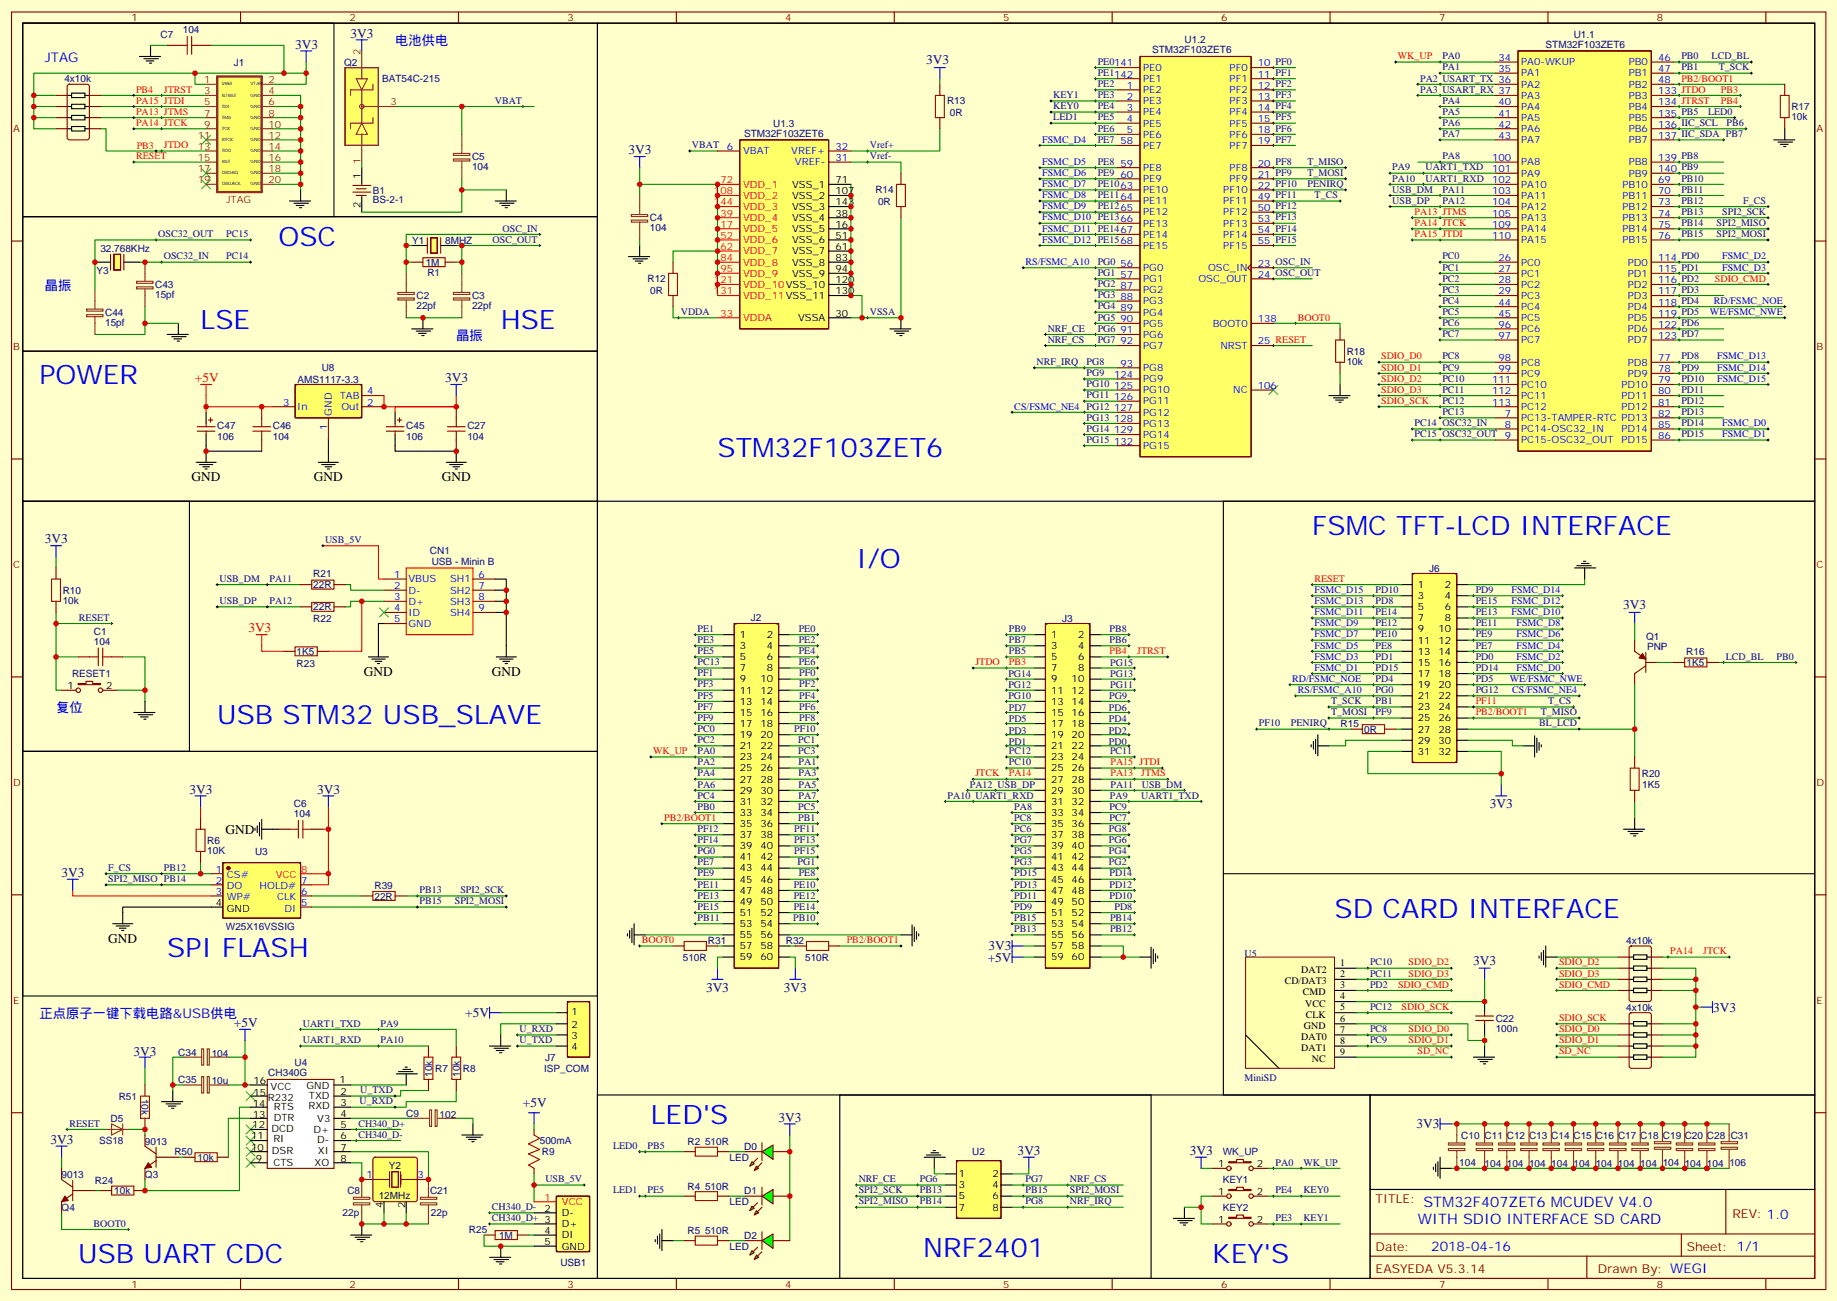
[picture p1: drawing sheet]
<svg xmlns="http://www.w3.org/2000/svg" width="583mm" height="413mm" viewBox="0 0 583 413" stroke-linecap="round" stroke-linejoin="round" font-family="sans-serif">
<defs><g id="words">
<g font-size="8.5" fill="#00f">
<text x="88.3" y="77.9">OSC</text>
<text x="63.6" y="104.4">LSE</text>
<text x="158.9" y="104.4">HSE</text>
<text x="12.5" y="122">POWER</text>
<text x="227.7" y="144.9">STM32F103ZET6</text>
<text x="416.4" y="169.6">FSMC TFT-LCD INTERFACE</text>
<text x="271.8" y="180.2">I/O</text>
<text x="68.9" y="229.6">USB STM32 USB_SLAVE</text>
<text x="423.5" y="291.3">SD CARD INTERFACE</text>
<text x="53.1" y="303.7">SPI FLASH</text>
<text x="206.5" y="356.6">LED'S</text>
<text x="24.8" y="400.7">USB UART CDC</text>
<text x="292.9" y="398.9">NRF2401</text>
<text x="384.7" y="400.7">KEY'S</text>
</g>
<g font-size="4.6" fill="#00f">
<text x="451.7" y="383">STM32F407ZET6 MCUDEV V4.0</text>
<text x="449.9" y="388.3">WITH SDIO INTERFACE SD CARD</text>
</g>
<g font-size="4.2" fill="#000080">
<text x="111.3" y="11.9">3V3</text>
<text x="93.6" y="15.5">3V3</text>
<text x="293.9" y="20.4">3V3</text>
<text x="199.5" y="49">3V3</text>
<text x="141.3" y="121.3">3V3</text>
<text x="14.3" y="172.4">3V3</text>
<text x="515.1" y="193.3">3V3</text>
<text x="60.1" y="251.8">3V3</text>
<text x="100.7" y="251.8">3V3</text>
<text x="472.7" y="256.5">3V3</text>
<text x="19.5" y="278.3">3V3</text>
<text x="313.4" y="305.1">+5V</text>
<text x="313.7" y="301.5">3V3</text>
<text x="467.5" y="306.1">3V3</text>
<text x="224" y="314.7">3V3</text>
<text x="248.7" y="314.7">3V3</text>
<text x="147.6" y="322.7">+5V</text>
<text x="543.6" y="321">3V3</text>
<text x="74.2" y="325.9">+5V</text>
<text x="42.4" y="335.1">3V3</text>
<text x="165.9" y="351.3">+5V</text>
<text x="247.1" y="355.9">3V3</text>
<text x="449.5" y="358">3V3</text>
<text x="16" y="362.9">3V3</text>
<text x="322.9" y="366.5">3V3</text>
<text x="377.6" y="366.5">3V3</text>
</g>
<g font-size="4.2" fill="#00f">
<text x="125.4" y="14.4">电池供电</text>
<text x="14.3" y="19.7">JTAG</text>
<text x="14.3" y="92">晶振</text>
<text x="144.8" y="107.9">晶振</text>
<text x="17.8" y="226.1">复位</text>
<text x="12.5" y="323.1">正点原子一键下载电路&amp;USB供电</text>
<text x="454.2" y="396.8">2018-04-16</text>
</g>
<g font-size="4.2" fill="#f00">
<text x="61.9" y="121.3">+5V</text>
<text x="78.8" y="200.7">3V3</text>
</g>
<g font-size="4.2">
<text x="60.8" y="152.7">GND</text>
<text x="99.6" y="152.7">GND</text>
<text x="140.2" y="152.7">GND</text>
<text x="115.5" y="214.4">GND</text>
<text x="156.1" y="214.4">GND</text>
<text x="71.6" y="264.5">GND</text>
<text x="34.4" y="299.2">GND</text>
</g>
<g font-size="3.9" fill="#800">
<text x="436.5" y="381.6">TITLE:</text>
<text x="549.8" y="386.6">REV: 1.0</text>
<text x="436.5" y="396.8">Date:</text>
<text x="535.3" y="396.8">Sheet: 1/1</text>
<text x="436.5" y="403.9">EASYEDA V5.3.14</text>
<text x="507.1" y="403.9">Drawn By: WEGI</text>
</g>
<g font-size="3.2" fill="#800">
<text x="41.8" y="6.8">1</text>
<text x="110.9" y="6.8">2</text>
<text x="180.1" y="6.8">3</text>
<text x="249.2" y="6.8">4</text>
<text x="318.3" y="6.8">5</text>
<text x="387.5" y="6.8">6</text>
<text x="456.6" y="6.8">7</text>
<text x="525.8" y="6.8">8</text>
<text x="4.2" y="41.9">A</text>
<text x="576.4" y="41.9">A</text>
<text x="4.2" y="111.1">B</text>
<text x="576.4" y="111.1">B</text>
<text x="4.2" y="180.2">C</text>
<text x="576.4" y="180.2">C</text>
<text x="4.2" y="249.3">D</text>
<text x="576.4" y="249.3">D</text>
<text x="4.2" y="318.5">E</text>
<text x="576.4" y="318.5">E</text>
<text x="41.8" y="408.6">1</text>
<text x="110.9" y="408.6">2</text>
<text x="180.1" y="408.6">3</text>
<text x="249.2" y="408.6">4</text>
<text x="318.3" y="408.6">5</text>
<text x="387.5" y="408.6">6</text>
<text x="456.6" y="408.6">7</text>
<text x="525.8" y="408.6">8</text>
</g>
<g font-size="3.2" fill="#000080">
<text x="51" y="12">C7</text>
<text x="58" y="10.5">104</text>
<text x="499.4" y="11.9">U1.1</text>
<text x="365.6" y="16.9">STM32F103ZET6</text>
<text x="375.9" y="13.7">U1.2</text>
<text x="490.5" y="15.2">STM32F103ZET6</text>
<text x="74.2" y="20.9">J1</text>
<text x="109.2" y="20.8">Q2</text>
<text x="348.3" y="20.6">PE0141</text>
<text x="457.7" y="22.3">PA1</text>
<text x="457.7" y="18.8">PA0</text>
<text x="533.5" y="22.3">PB1</text>
<text x="533.5" y="18.8">PB0</text>
<text x="543.1" y="18.8">LCD_BL</text>
<text x="545.4" y="22.3">T_SCK</text>
<text x="20.4" y="26.2">4x10k</text>
<text x="121.3" y="26.1">BAT54C-215</text>
<text x="348.3" y="27.6">PE2</text>
<text x="348.3" y="24.1">PE1142</text>
<text x="450.6" y="29.4">PA3 USART_RX 37</text>
<text x="450.6" y="25.9">PA2 USART_TX 36</text>
<text x="157" y="32.9">VBAT</text>
<text x="300.5" y="33.1">R13</text>
<text x="334.2" y="34.7">KEY0</text>
<text x="334.2" y="31.2">KEY1</text>
<text x="348.3" y="34.7">PE4</text>
<text x="348.3" y="31.2">PE3</text>
<text x="457.7" y="32.9">PA4</text>
<text x="568.5" y="34.9">R17</text>
<text x="245.3" y="40.4">U1.3</text>
<text x="301.4" y="36.7">0R</text>
<text x="334.2" y="38.2">LED1</text>
<text x="348.3" y="41.7">PE6</text>
<text x="348.3" y="38.2">PE5</text>
<text x="457.7" y="40">PA6</text>
<text x="457.7" y="36.4">PA5</text>
<text x="542" y="36.4">LED0</text>
<text x="547.9" y="40">PB6</text>
<text x="568.5" y="38.1">10k</text>
<text x="219.6" y="47">VBAT</text>
<text x="236.1" y="43.4">STM32F103ZET6</text>
<text x="276" y="47">Vref+</text>
<text x="348.3" y="45.3">PE7</text>
<text x="457.7" y="43.5">PA7</text>
<text x="149.8" y="54">104</text>
<text x="149.8" y="50.9">C5</text>
<text x="276" y="50.6">Vref-</text>
<text x="348.3" y="52.3">PE8</text>
<text x="414.9" y="52.3">T_MISO</text>
<text x="457.7" y="50.6">PA8</text>
<text x="348.3" y="59.4">PE1063</text>
<text x="348.3" y="55.8">PE9</text>
<text x="414.9" y="55.8">T_MOSI</text>
<text x="414.9" y="59.4">PENIRQ</text>
<text x="441.8" y="57.6">PA10</text>
<text x="441.8" y="54.1">PA9</text>
<text x="452.4" y="54.1">UART1_TXD</text>
<text x="452.4" y="57.6">UART1_RXD</text>
<text x="533.5" y="57.6">PB10</text>
<text x="118.3" y="64.5">BS-2-1</text>
<text x="118.3" y="61.4">B1</text>
<text x="277.8" y="61.4">R14</text>
<text x="278.6" y="64.9">0R</text>
<text x="348.3" y="62.9">PE1164</text>
<text x="417.2" y="62.9">T_CS</text>
<text x="441.8" y="61.1">USB_DM</text>
<text x="441.8" y="64.7">USB_DP</text>
<text x="457.7" y="64.7">PA12</text>
<text x="457.7" y="61.1">PA11</text>
<text x="533.5" y="64.7">PB12</text>
<text x="533.5" y="61.1">PB11</text>
<text x="553.2" y="64.7">F_CS</text>
<text x="206.2" y="70.2">C4</text>
<text x="348.3" y="66.4">PE1265</text>
<text x="533.5" y="71.7">PB14</text>
<text x="533.5" y="68.2">PB13</text>
<text x="544.7" y="71.7">SPI2_MISO</text>
<text x="546.5" y="68.2">SPI2_SCK</text>
<text x="50.2" y="75.2">OSC32_OUT</text>
<text x="71.8" y="75.2">PC15</text>
<text x="130.8" y="77.3">Y1</text>
<text x="141.3" y="77.3">8MHZ</text>
<text x="156.3" y="77">OSC_OUT</text>
<text x="159.5" y="73.5">OSC_IN</text>
<text x="206.2" y="73.4">104</text>
<text x="533.5" y="75.2">PB15</text>
<text x="544.7" y="75.2">SPI2_MOSI</text>
<text x="31.9" y="80.1">32.768KHz</text>
<text x="52" y="82.3">OSC32_IN</text>
<text x="71.8" y="82.3">PC14</text>
<text x="457.7" y="82.3">PC0</text>
<text x="30.6" y="86.8">Y3</text>
<text x="135.1" y="84.3">1M</text>
<text x="135.6" y="87.5">R1</text>
<text x="205.5" y="89.6">R12</text>
<text x="348.3" y="87.6">PG1</text>
<text x="348.3" y="84.1">PG0</text>
<text x="457.7" y="89.4">PC2</text>
<text x="457.7" y="85.8">PC1</text>
<text x="49.2" y="94.6">15pf</text>
<text x="49.2" y="91.4">C43</text>
<text x="132.2" y="95">C2</text>
<text x="149.8" y="95">C3</text>
<text x="206.3" y="93.1">0R</text>
<text x="348.3" y="94.7">PG3</text>
<text x="348.3" y="91.1">PG2</text>
<text x="457.7" y="92.9">PC3</text>
<text x="33.4" y="100.2">C44</text>
<text x="132.2" y="98.1">22pf</text>
<text x="149.8" y="98.1">22pf</text>
<text x="216" y="99.9">VDDA</text>
<text x="276" y="99.9">VSSA</text>
<text x="348.3" y="101.7">PG5</text>
<text x="348.3" y="98.2">PG4</text>
<text x="457.7" y="99.9">PC5</text>
<text x="457.7" y="96.4">PC4</text>
<text x="33.4" y="103.4">15pf</text>
<text x="332.5" y="105.2">NRF_CE</text>
<text x="348.3" y="105.2">PG6</text>
<text x="457.7" y="107">PC7</text>
<text x="457.7" y="103.5">PC6</text>
<text x="332.5" y="108.8">NRF_CS</text>
<text x="348.3" y="108.8">PG7</text>
<text x="427.4" y="112.5">R18</text>
<text x="102.1" y="117.8">U8</text>
<text x="328.9" y="115.8">NRF_IRQ</text>
<text x="344.8" y="119.3">PG9</text>
<text x="344.8" y="115.8">PG8</text>
<text x="427.4" y="115.7">10k</text>
<text x="457.7" y="117.6">PC9</text>
<text x="457.7" y="114.1">PC8</text>
<text x="533.5" y="117.6">PD9</text>
<text x="533.5" y="114.1">PD8</text>
<text x="94.4" y="121.4">AMS1117-3.3</text>
<text x="344.8" y="122.9">PG10</text>
<text x="457.7" y="124.6">PC11</text>
<text x="457.7" y="121.1">PC10</text>
<text x="533.5" y="124.6">PD11</text>
<text x="533.5" y="121.1">PD10</text>
<text x="344.8" y="129.9">PG12</text>
<text x="344.8" y="126.4">PG11</text>
<text x="457.7" y="131.7">PC13</text>
<text x="457.7" y="128.2">PC12</text>
<text x="533.5" y="131.7">PD13</text>
<text x="533.5" y="128.2">PD12</text>
<text x="68.9" y="136.1">C47</text>
<text x="86.6" y="136.1">C46</text>
<text x="128.9" y="136.1">C45</text>
<text x="148.3" y="136.1">C27</text>
<text x="344.8" y="137">PG14</text>
<text x="344.8" y="133.5">PG13</text>
<text x="448.9" y="135.2">PC14 OSC32_IN</text>
<text x="533.5" y="135.2">PD14</text>
<text x="68.9" y="139.6">106</text>
<text x="86.6" y="139.6">104</text>
<text x="128.9" y="139.6">106</text>
<text x="148.3" y="139.6">104</text>
<text x="344.8" y="140.5">PG15</text>
<text x="448.9" y="138.7">PC15 OSC32_OUT</text>
<text x="533.5" y="138.7">PD15</text>
<text x="103.2" y="172.3">USB_5V</text>
<text x="136.4" y="175.9">CN1</text>
<text x="137" y="179.1">USB - Minin B</text>
<text x="69.6" y="184.6">USB_DM</text>
<text x="85.5" y="184.6">PA11</text>
<text x="99.4" y="183.1">R21</text>
<text x="453.5" y="181.3">J6</text>
<text x="19.9" y="191.6">10k</text>
<text x="19.9" y="188.4">R10</text>
<text x="69.6" y="191.7">USB_DP</text>
<text x="85.5" y="191.7">PA12</text>
<text x="99.4" y="186.6">22R</text>
<text x="436.5" y="188.1">PD10</text>
<text x="436.5" y="191.7">PD8</text>
<text x="468.3" y="188.1">PD9</text>
<text x="468.3" y="191.7">PE15</text>
<text x="25.1" y="197">RESET</text>
<text x="99.4" y="193.7">22R</text>
<text x="99.4" y="197.4">R22</text>
<text x="238.3" y="197.2">J2</text>
<text x="337.1" y="197.2">J3</text>
<text x="436.5" y="195.2">PE14</text>
<text x="468.3" y="195.2">PE13</text>
<text x="29.8" y="201.4">C1</text>
<text x="221.3" y="200.5">PE1</text>
<text x="253.5" y="200.5">PE0</text>
<text x="320.1" y="200.5">PB9</text>
<text x="352.1" y="200.5">PB8</text>
<text x="436.5" y="198.7">PE12</text>
<text x="436.5" y="202.2">PE10</text>
<text x="468.3" y="198.7">PE11</text>
<text x="468.3" y="202.2">PE9</text>
<text x="522.3" y="203.2">Q1</text>
<text x="29.8" y="204.5">104</text>
<text x="94.1" y="207.8">1K5</text>
<text x="221.3" y="207.5">PE5</text>
<text x="221.3" y="204">PE3</text>
<text x="253.5" y="207.5">PE4</text>
<text x="253.5" y="204">PE2</text>
<text x="320.1" y="204">PB7</text>
<text x="320.1" y="207.5">PB5</text>
<text x="352.1" y="204">PB6</text>
<text x="436.5" y="205.8">PE8</text>
<text x="436.5" y="209.3">PD1</text>
<text x="468.3" y="205.8">PE7</text>
<text x="468.3" y="209.3">PD0</text>
<text x="522.6" y="206.4">PNP</text>
<text x="535.1" y="207.8">R16</text>
<text x="547.7" y="209.3">LCD_BL</text>
<text x="563.7" y="209.3">PB0</text>
<text x="22.9" y="214.8">RESET1</text>
<text x="94.1" y="211.5">R23</text>
<text x="221.3" y="214.6">PF1</text>
<text x="221.3" y="211.1">PC13</text>
<text x="253.5" y="211.1">PE6</text>
<text x="253.6" y="214.6">PF0</text>
<text x="320" y="214.8">PG14</text>
<text x="352.3" y="211.3">PG15</text>
<text x="352.3" y="214.8">PG13</text>
<text x="436.5" y="212.8">PD15</text>
<text x="468.3" y="212.8">PD14</text>
<text x="535.2" y="211.3">1K5</text>
<text x="221.3" y="221.7">PF5</text>
<text x="221.3" y="218.1">PF3</text>
<text x="253.6" y="221.7">PF4</text>
<text x="253.6" y="218.1">PF2</text>
<text x="320" y="218.3">PG12</text>
<text x="320" y="221.9">PG10</text>
<text x="352" y="221.9">PG9</text>
<text x="352.3" y="218.3">PG11</text>
<text x="436.5" y="219.9">PG0</text>
<text x="436.5" y="216.4">PD4</text>
<text x="468.3" y="216.4">PD5</text>
<text x="468.3" y="219.9">PG12</text>
<text x="221.3" y="225.2">PF7</text>
<text x="253.6" y="225.2">PF6</text>
<text x="320.1" y="225.7">PD7</text>
<text x="351.9" y="225.7">PD6</text>
<text x="422.4" y="223.4">T_SCK</text>
<text x="422.4" y="226.9">T_MOSI</text>
<text x="436.5" y="223.4">PB1</text>
<text x="436.5" y="226.9">PF9</text>
<text x="488.9" y="226.9">T_MISO</text>
<text x="491.3" y="223.4">T_CS</text>
<text x="221.3" y="228.7">PF9</text>
<text x="221.3" y="232.2">PC0</text>
<text x="252.1" y="232.2">PF10</text>
<text x="253.6" y="228.7">PF8</text>
<text x="320.1" y="229.2">PD5</text>
<text x="320.1" y="232.7">PD3</text>
<text x="351.9" y="229.2">PD4</text>
<text x="351.9" y="232.7">PD2</text>
<text x="399.5" y="230.5">PF10</text>
<text x="409.6" y="230.5">PENIRQ</text>
<text x="425.4" y="230.7">R15</text>
<text x="432.9" y="232.5">0R</text>
<text x="488.4" y="230.5">BL_LCD</text>
<text x="221.3" y="235.8">PC2</text>
<text x="221.3" y="239.3">PA0</text>
<text x="253.3" y="239.3">PC3</text>
<text x="253.3" y="235.8">PC1</text>
<text x="320.1" y="236.3">PD1</text>
<text x="320.1" y="239.3">PC12</text>
<text x="351.9" y="236.3">PD0</text>
<text x="352.3" y="239.3">PC11</text>
<text x="221.3" y="242.8">PA2</text>
<text x="253.4" y="242.8">PA1</text>
<text x="320.1" y="242.8">PC10</text>
<text x="221.3" y="249.9">PA6</text>
<text x="221.3" y="246.3">PA4</text>
<text x="253.4" y="249.9">PA5</text>
<text x="253.4" y="246.3">PA3</text>
<text x="307.8" y="249.9">PA12 USB_DP</text>
<text x="352.4" y="249.9">PA11</text>
<text x="362.3" y="249.9">USB_DM</text>
<text x="521" y="246.6">R20</text>
<text x="521.1" y="250.1">1K5</text>
<text x="93.3" y="256.1">C6</text>
<text x="221.3" y="253.4">PC4</text>
<text x="221.3" y="256.9">PB0</text>
<text x="253.3" y="256.9">PC5</text>
<text x="253.4" y="253.4">PA7</text>
<text x="300.7" y="253.4">PA10 UART1_RXD</text>
<text x="321.9" y="256.9">PA8</text>
<text x="352.1" y="256.9">PC9</text>
<text x="352.2" y="253.4">PA9</text>
<text x="362.1" y="253.4">UART1_TXD</text>
<text x="93.3" y="259.2">104</text>
<text x="221.3" y="264">PF12</text>
<text x="252.1" y="264">PF11</text>
<text x="253.3" y="260.5">PB1</text>
<text x="321.9" y="260.5">PC8</text>
<text x="321.9" y="264">PC6</text>
<text x="351.9" y="264">PG8</text>
<text x="352.1" y="260.5">PC7</text>
<text x="65.8" y="267.8">R6</text>
<text x="221.3" y="267.5">PF14</text>
<text x="252.1" y="267.5">PF13</text>
<text x="321.9" y="267.5">PG7</text>
<text x="351.9" y="267.5">PG6</text>
<text x="65.8" y="271">10K</text>
<text x="80.9" y="271.3">U3</text>
<text x="221.3" y="271">PG0</text>
<text x="221.3" y="274.6">PE7</text>
<text x="252.1" y="271">PF15</text>
<text x="253.1" y="274.6">PG1</text>
<text x="321.9" y="271">PG5</text>
<text x="321.9" y="274.6">PG3</text>
<text x="351.9" y="271">PG4</text>
<text x="351.9" y="274.6">PG2</text>
<text x="34.4" y="276.3">F_CS</text>
<text x="34.4" y="279.9">SPI2_MISO PB14</text>
<text x="52" y="276.3">PB12</text>
<text x="221.3" y="281.6">PE11</text>
<text x="221.3" y="278.1">PE9</text>
<text x="251.9" y="281.6">PE10</text>
<text x="253.5" y="278.1">PE8</text>
<text x="321.9" y="278.1">PD15</text>
<text x="321.9" y="281.6">PD13</text>
<text x="352.1" y="278.1">PD14</text>
<text x="352.1" y="281.6">PD12</text>
<text x="118.8" y="285.4">22R</text>
<text x="118.8" y="282.2">R39</text>
<text x="133.1" y="283.4">PB13</text>
<text x="133.1" y="286.9">PB15</text>
<text x="144.3" y="286.9">SPI2_MOSI</text>
<text x="146.1" y="283.4">SPI2_SCK</text>
<text x="221.3" y="285.2">PE13</text>
<text x="251.9" y="285.2">PE12</text>
<text x="321.9" y="285.2">PD11</text>
<text x="352.1" y="285.2">PD10</text>
<text x="221.3" y="288.7">PE15</text>
<text x="221.3" y="292.2">PB11</text>
<text x="251.7" y="292.2">PB10</text>
<text x="251.9" y="288.7">PE14</text>
<text x="321.9" y="288.7">PD9</text>
<text x="321.9" y="292.2">PB15</text>
<text x="352.3" y="292.2">PB14</text>
<text x="353.6" y="288.7">PD8</text>
<text x="71.7" y="294.9">W25X16VSSIG</text>
<text x="224.7" y="299.5">R31</text>
<text x="249.4" y="299.5">R32</text>
<text x="321.9" y="295.7">PB13</text>
<text x="352.3" y="295.7">PB12</text>
<text x="516.1" y="299.6">4x10k</text>
<text x="216.7" y="304.8">510R</text>
<text x="255.5" y="304.8">510R</text>
<text x="394.9" y="303.7">U5</text>
<text x="434.8" y="306.3">PC10</text>
<text x="434.8" y="309.8">PC11</text>
<text x="434.8" y="313.4">PD2</text>
<text x="434.8" y="320.4">PC12</text>
<text x="516.1" y="320.7">4x10k</text>
<text x="96.1" y="325.7">UART1_TXD</text>
<text x="120.8" y="325.7">PA9</text>
<text x="164.9" y="327.5">U_RXD</text>
<text x="434.8" y="327.5">PC8</text>
<text x="474.6" y="327.4">100n</text>
<text x="474.6" y="324.2">C22</text>
<text x="56.6" y="334.9">C34</text>
<text x="67.2" y="335.3">104</text>
<text x="96.1" y="331">UART1_RXD</text>
<text x="120.8" y="331">PA10</text>
<text x="164.9" y="331">U_TXD</text>
<text x="434.8" y="331">PC9</text>
<text x="85.1" y="341.4">CH340G</text>
<text x="93.4" y="338.2">U4</text>
<text x="137.1" y="341.6" transform="rotate(-90 137.1 341.6)">10k</text>
<text x="138.1" y="340.1">R7</text>
<text x="146" y="341.6" transform="rotate(-90 146 341.6)">10k</text>
<text x="146.9" y="340.1">R8</text>
<text x="172.6" y="340.1">ISP_COM</text>
<text x="173" y="336.5">J7</text>
<text x="56.6" y="343.7">C35</text>
<text x="67.2" y="344.1">10u</text>
<text x="114.3" y="346.9">U_TXD</text>
<text x="394.9" y="342.8">MiniSD</text>
<text x="37.7" y="348.9">R51</text>
<text x="44.9" y="348.6" transform="rotate(90 44.9 348.6)">10k</text>
<text x="114.1" y="350.4">U_RXD</text>
<text x="22" y="357.5">RESET</text>
<text x="35.1" y="356">D5</text>
<text x="113.7" y="357.5">CH340_D+</text>
<text x="128.9" y="354.3">C9</text>
<text x="139.5" y="354.7">102</text>
<text x="31.4" y="363">SS18</text>
<text x="46" y="363.1">9013</text>
<text x="113.7" y="361">CH340_D-</text>
<text x="171.3" y="363">500mA</text>
<text x="194.5" y="364.5">LED0</text>
<text x="205.5" y="364.5">PB5</text>
<text x="218.2" y="363.4">R2</text>
<text x="223.7" y="363.4">510R</text>
<text x="236.2" y="364.8">D0</text>
<text x="463.7" y="361.3">C10</text>
<text x="471.1" y="361.4">C11</text>
<text x="478.2" y="361.4">C12</text>
<text x="485.2" y="361.4">C13</text>
<text x="492.3" y="361.4">C14</text>
<text x="499.3" y="361.4">C15</text>
<text x="506.4" y="361.4">C16</text>
<text x="513.4" y="361.4">C17</text>
<text x="520.5" y="361.4">C18</text>
<text x="527.7" y="361.2">C19</text>
<text x="534.6" y="361.4">C20</text>
<text x="541.7" y="361.4">C28</text>
<text x="549.2" y="361.2">C31</text>
<text x="55.3" y="366.5">R50</text>
<text x="62.7" y="368.3">10k</text>
<text x="123.4" y="370.8">Y2</text>
<text x="171.9" y="366.5">R9</text>
<text x="231.5" y="368.3">LED</text>
<text x="308.5" y="366.5">U2</text>
<text x="388" y="366.5">WK_UP</text>
<text x="404.8" y="369.8">PA0</text>
<text x="413.6" y="369.8">WK_UP</text>
<text x="463.1" y="370.1">104</text>
<text x="471.1" y="370.2">104</text>
<text x="478.2" y="370.2">104</text>
<text x="485.2" y="370.2">104</text>
<text x="492.3" y="370.2">104</text>
<text x="499.3" y="370.2">104</text>
<text x="506.4" y="370.2">104</text>
<text x="513.4" y="370.2">104</text>
<text x="520.5" y="370.2">104</text>
<text x="527.6" y="370.1">104</text>
<text x="534.6" y="370.2">104</text>
<text x="541.7" y="370.2">104</text>
<text x="548.8" y="370.1">106</text>
<text x="19.5" y="373.7">9013</text>
<text x="30.1" y="375.8">R24</text>
<text x="46" y="373.7">Q3</text>
<text x="173.1" y="375.1">USB_5V</text>
<text x="218.2" y="377.5">R4</text>
<text x="223.7" y="377.5">510R</text>
<text x="272.5" y="375.1">NRF_CE</text>
<text x="291.9" y="375.1">PG6</text>
<text x="325.4" y="375.1">PG7</text>
<text x="339.5" y="375.1">NRF_CS</text>
<text x="388" y="375.4">KEY1</text>
<text x="36.3" y="378.9">10k</text>
<text x="110.2" y="378.9">C8</text>
<text x="120.2" y="380.3">12MHz</text>
<text x="136.5" y="378.9">C21</text>
<text x="156.1" y="383.9">CH340_D-</text>
<text x="194.5" y="378.6">LED1</text>
<text x="205.5" y="378.6">PE5</text>
<text x="231.5" y="382.5">LED</text>
<text x="236.2" y="378.9">D1</text>
<text x="272.5" y="378.6">SPI2_SCK</text>
<text x="272.5" y="382.2">SPI2_MISO</text>
<text x="291.9" y="378.6">PB13</text>
<text x="291.9" y="382.2">PB14</text>
<text x="325.4" y="382.2">PG8</text>
<text x="325.4" y="378.6">PB15</text>
<text x="339.5" y="382.2">NRF_IRQ</text>
<text x="339.5" y="378.6">SPI2_MOSI</text>
<text x="404.8" y="378.6">PE4</text>
<text x="413.6" y="378.6">KEY0</text>
<text x="19.5" y="384.3">Q4</text>
<text x="29.7" y="389.2">BOOT0</text>
<text x="108.7" y="385.9">22p</text>
<text x="136.7" y="385.9">22p</text>
<text x="156.1" y="387.5">CH340_D+ 3</text>
<text x="388" y="384.2">KEY2</text>
<text x="404.8" y="387.5">PE3</text>
<text x="413.6" y="387.5">KEY1</text>
<text x="148.8" y="391.2">R25</text>
<text x="158.4" y="393">1M</text>
<text x="218.2" y="391.6">R5</text>
<text x="223.7" y="391.6">510R</text>
<text x="236.2" y="393">D2</text>
<text x="177.8" y="401.8">USB1</text>
<text x="231.5" y="396.6">LED</text>
</g>
<g font-size="3.2" fill="#8d2323">
<text x="114.4" y="17.6" transform="rotate(-90 114.4 17.6)">2</text>
<text x="64.8" y="26.4">1</text>
<text x="64.8" y="29.9">3</text>
<text x="85.2" y="26.4">2</text>
<text x="85.2" y="29.9">4</text>
<text x="64.8" y="33.4">5</text>
<text x="85.2" y="33.4">6</text>
<text x="124" y="33.4">3</text>
<text x="64.8" y="37">7</text>
<text x="64.8" y="40.5">9</text>
<text x="85.2" y="37">8</text>
<text x="85.2" y="40.5">10</text>
<text x="62.8" y="44">11</text>
<text x="62.8" y="47.6">13</text>
<text x="85.2" y="44">12</text>
<text x="85.2" y="47.6">14</text>
<text x="62.8" y="51.1">15</text>
<text x="85.2" y="51.1">16</text>
<text x="114.4" y="52" transform="rotate(-90 114.4 52)">1</text>
<text x="62.8" y="54.6">17</text>
<text x="62.8" y="58.1">19</text>
<text x="85.2" y="54.6">18</text>
<text x="85.2" y="58.1">20</text>
<text x="71.8" y="64.5">JTAG</text>
</g>
<g font-size="3.2" fill="#00f">
<text x="362.8" y="22.5">PE0</text>
<text x="390.2" y="22.5">PF0</text>
<text x="399.1" y="21.1">10 PF0</text>
<text x="475.5" y="19.3">34</text>
<text x="475.5" y="22.9">35</text>
<text x="482.7" y="20.7">PA0-WKUP</text>
<text x="516.9" y="20.7">PB0</text>
<text x="526.1" y="19.3">46</text>
<text x="526.1" y="22.9">47</text>
<text x="357.6" y="28.2">1</text>
<text x="362.8" y="29.6">PE2</text>
<text x="362.8" y="26">PE1</text>
<text x="390.2" y="26">PF1</text>
<text x="390.2" y="29.6">PF2</text>
<text x="399.1" y="24.6">11 PF1</text>
<text x="399.1" y="28.2">12 PF2</text>
<text x="482.7" y="24.3">PA1</text>
<text x="482.7" y="27.8">PA2</text>
<text x="516.9" y="24.3">PB1</text>
<text x="516.9" y="27.8">PB2</text>
<text x="526.1" y="26.4">48</text>
<text x="526.1" y="29.9">133 JTDO</text>
<text x="357.6" y="31.7">2</text>
<text x="357.6" y="35.2">3</text>
<text x="362.8" y="33.1">PE3</text>
<text x="390.2" y="33.1">PF3</text>
<text x="399.1" y="31.7">13 PF3</text>
<text x="399.1" y="35.2">14 PF4</text>
<text x="475.5" y="33.4">40</text>
<text x="482.7" y="31.3">PA3</text>
<text x="482.7" y="34.9">PA4</text>
<text x="516.9" y="31.3">PB3</text>
<text x="516.9" y="34.9">PB4</text>
<text x="526.1" y="33.4">134 JTRST</text>
<text x="357.6" y="38.7">4</text>
<text x="362.8" y="36.6">PE4</text>
<text x="362.8" y="40.1">PE5</text>
<text x="390.2" y="36.6">PF4</text>
<text x="390.2" y="40.1">PF5</text>
<text x="399.1" y="38.7">15 PF5</text>
<text x="475.5" y="37">41</text>
<text x="475.5" y="40.5">42</text>
<text x="482.7" y="38.4">PA5</text>
<text x="482.7" y="41.9">PA6</text>
<text x="516.9" y="38.4">PB5</text>
<text x="516.9" y="41.9">PB6</text>
<text x="526.1" y="37">135 PB5</text>
<text x="526.1" y="40.5">136 IIC_SCL</text>
<text x="230.6" y="47.6">6</text>
<text x="265.1" y="47.6">32</text>
<text x="330.7" y="45.3">FSMC_D4</text>
<text x="355.6" y="45.8">58</text>
<text x="357.6" y="42.3">5</text>
<text x="362.8" y="43.7">PE6</text>
<text x="362.8" y="47.2">PE7</text>
<text x="390.2" y="43.7">PF6</text>
<text x="390.2" y="47.2">PF7</text>
<text x="399.1" y="42.3">18 PF6</text>
<text x="399.1" y="45.8">19 PF7</text>
<text x="475.5" y="44">43</text>
<text x="482.7" y="45.4">PA7</text>
<text x="516.9" y="45.4">PB7</text>
<text x="526.1" y="44">137 IIC_SDA PB7</text>
<text x="235.8" y="49">VBAT</text>
<text x="251.1" y="49">VREF+</text>
<text x="252.3" y="52.5">VREF-</text>
<text x="265.1" y="51.1">31</text>
<text x="330.7" y="52.3">FSMC_D5</text>
<text x="355.6" y="52.8">59</text>
<text x="399.1" y="52.8">20 PF8</text>
<text x="473.5" y="51.1">100</text>
<text x="482.7" y="52.5">PA8</text>
<text x="516.9" y="52.5">PB8</text>
<text x="526.1" y="51.1">139 PB8</text>
<text x="330.7" y="55.8">FSMC_D6</text>
<text x="330.7" y="59.4">FSMC_D7</text>
<text x="355.6" y="56.4">60</text>
<text x="362.8" y="54.3">PE8</text>
<text x="362.8" y="57.8">PE9</text>
<text x="390.2" y="54.3">PF8</text>
<text x="390.2" y="57.8">PF9</text>
<text x="399.1" y="56.4">21 PF9</text>
<text x="399.1" y="59.9">22 PF10</text>
<text x="473.5" y="54.6">101</text>
<text x="473.5" y="58.1">102</text>
<text x="482.7" y="56">PA9</text>
<text x="482.7" y="59.5">PA10</text>
<text x="514.8" y="59.5">PB10</text>
<text x="516.9" y="56">PB9</text>
<text x="526.1" y="58.1">69</text>
<text x="526.1" y="54.6">140 PB9</text>
<text x="330.7" y="62.9">FSMC_D8</text>
<text x="362.8" y="61.3">PE10</text>
<text x="362.8" y="64.8">PE11</text>
<text x="388.2" y="61.3">PF10</text>
<text x="388.2" y="64.8">PF11</text>
<text x="399.1" y="63.4">49 PF11</text>
<text x="473.5" y="61.7">103</text>
<text x="473.5" y="65.2">104</text>
<text x="482.7" y="63.1">PA11</text>
<text x="514.8" y="63.1">PB11</text>
<text x="526.1" y="61.7">70</text>
<text x="526.1" y="65.2">73</text>
<text x="330.7" y="66.4">FSMC_D9</text>
<text x="330.7" y="70">FSMC_D10 PE1366</text>
<text x="362.8" y="68.4">PE12</text>
<text x="362.8" y="71.9">PE13</text>
<text x="388.2" y="68.4">PF12</text>
<text x="388.2" y="71.9">PF13</text>
<text x="399.1" y="67">50 PF12</text>
<text x="399.1" y="70.5">53 PF13</text>
<text x="473.5" y="68.7">105</text>
<text x="482.7" y="66.6">PA12</text>
<text x="482.7" y="70.1">PA13</text>
<text x="514.8" y="66.6">PB12</text>
<text x="514.8" y="70.1">PB13</text>
<text x="526.1" y="68.7">74</text>
<text x="330.7" y="73.5">FSMC_D11 PE1467</text>
<text x="330.7" y="77">FSMC_D12 PE1568</text>
<text x="362.8" y="75.4">PE14</text>
<text x="388.2" y="75.4">PF14</text>
<text x="399.1" y="74">54 PF14</text>
<text x="399.1" y="77.5">55 PF15</text>
<text x="473.5" y="72.2">109</text>
<text x="473.5" y="75.8">110</text>
<text x="482.7" y="73.7">PA14</text>
<text x="482.7" y="77.2">PA15</text>
<text x="514.8" y="73.7">PB14</text>
<text x="514.8" y="77.2">PB15</text>
<text x="526.1" y="72.2">75</text>
<text x="526.1" y="75.8">76</text>
<text x="362.8" y="79">PE15</text>
<text x="388.2" y="79">PF15</text>
<text x="475.5" y="82.8">26</text>
<text x="526.1" y="82.8">114 PD0</text>
<text x="546.5" y="82.3">FSMC_D2</text>
<text x="325.4" y="84.1">RS/FSMC_A10</text>
<text x="355.6" y="84.6">56</text>
<text x="355.6" y="88.1">57</text>
<text x="362.8" y="86">PG0</text>
<text x="362.8" y="89.5">PG1</text>
<text x="380.3" y="89.5">OSC_OUT</text>
<text x="383.3" y="86">OSC_IN</text>
<text x="399.1" y="84.6">23 OSC_IN</text>
<text x="399.1" y="88.1">24 OSC_OUT</text>
<text x="475.5" y="86.4">27</text>
<text x="475.5" y="89.9">28</text>
<text x="482.7" y="84.2">PC0</text>
<text x="482.7" y="87.8">PC1</text>
<text x="516.6" y="84.2">PD0</text>
<text x="516.6" y="87.8">PD1</text>
<text x="526.1" y="86.4">115 PD1</text>
<text x="526.1" y="89.9">116 PD2</text>
<text x="546.5" y="85.8">FSMC_D3</text>
<text x="355.6" y="91.7">87</text>
<text x="355.6" y="95.2">88</text>
<text x="362.8" y="93.1">PG2</text>
<text x="475.5" y="93.4">29</text>
<text x="482.7" y="91.3">PC2</text>
<text x="482.7" y="94.8">PC3</text>
<text x="516.6" y="91.3">PD2</text>
<text x="516.6" y="94.8">PD3</text>
<text x="526.1" y="93.4">117 PD3</text>
<text x="355.6" y="98.7">89</text>
<text x="362.8" y="96.6">PG3</text>
<text x="362.8" y="100.1">PG4</text>
<text x="475.5" y="96.9">44</text>
<text x="475.5" y="100.5">45</text>
<text x="482.7" y="98.4">PC4</text>
<text x="482.7" y="101.9">PC5</text>
<text x="516.6" y="98.4">PD4</text>
<text x="516.6" y="101.9">PD5</text>
<text x="526.1" y="96.9">118 PD4</text>
<text x="526.1" y="100.5">119 PD5</text>
<text x="542.6" y="99.9">WE/FSMC_NWE</text>
<text x="543.9" y="96.4">RD/FSMC_NOE</text>
<text x="355.6" y="102.2">90</text>
<text x="355.6" y="105.8">91</text>
<text x="362.8" y="103.6">PG5</text>
<text x="362.8" y="107.2">PG6</text>
<text x="384.8" y="103.6">BOOT0</text>
<text x="399.1" y="102.2">138</text>
<text x="475.5" y="104">96</text>
<text x="475.5" y="107.5">97</text>
<text x="482.7" y="105.4">PC6</text>
<text x="516.6" y="105.4">PD6</text>
<text x="526.1" y="104">122 PD6</text>
<text x="526.1" y="107.5">123 PD7</text>
<text x="355.6" y="109.3">92</text>
<text x="362.8" y="110.7">PG7</text>
<text x="387.3" y="110.7">NRST</text>
<text x="399.1" y="109.3">25 RESET</text>
<text x="482.7" y="108.9">PC7</text>
<text x="516.6" y="108.9">PD7</text>
<text x="353.6" y="119.9">124</text>
<text x="355.6" y="116.3">93</text>
<text x="362.8" y="117.8">PG8</text>
<text x="475.5" y="114.6">98</text>
<text x="475.5" y="118.1">99</text>
<text x="482.7" y="116">PC8</text>
<text x="482.7" y="119.5">PC9</text>
<text x="516.6" y="116">PD8</text>
<text x="516.6" y="119.5">PD9</text>
<text x="526.1" y="114.6">77</text>
<text x="526.1" y="118.1">78</text>
<text x="544.9" y="114.1">FSMC_D13</text>
<text x="544.9" y="117.6">FSMC_D14</text>
<text x="116.6" y="125.2">4</text>
<text x="353.6" y="123.4">125</text>
<text x="362.8" y="121.3">PG9</text>
<text x="362.8" y="124.8">PG10</text>
<text x="391.4" y="124.8">NC</text>
<text x="399.1" y="123.4">106</text>
<text x="473.5" y="121.6">111</text>
<text x="473.5" y="125.2">112</text>
<text x="482.7" y="123">PC10</text>
<text x="514.6" y="123">PD10</text>
<text x="526.1" y="121.6">79</text>
<text x="526.1" y="125.2">80</text>
<text x="544.9" y="121.1">FSMC_D15</text>
<text x="89.8" y="128.7">3</text>
<text x="94.3" y="130.1">In</text>
<text x="105.3" y="131.9" transform="rotate(-90 105.3 131.9)">GND</text>
<text x="107.8" y="126.6">TAB</text>
<text x="108.3" y="130.1">Out</text>
<text x="116.6" y="128.7">2</text>
<text x="321.9" y="129.9">CS/FSMC_NE4</text>
<text x="353.6" y="126.9">126</text>
<text x="353.6" y="130.5">127</text>
<text x="362.8" y="128.3">PG11</text>
<text x="362.8" y="131.9">PG12</text>
<text x="473.5" y="128.7">113</text>
<text x="482.7" y="126.6">PC11</text>
<text x="482.7" y="130.1">PC12</text>
<text x="514.6" y="126.6">PD11</text>
<text x="514.6" y="130.1">PD12</text>
<text x="526.1" y="128.7">81</text>
<text x="103.9" y="136.4" transform="rotate(-90 103.9 136.4)">1</text>
<text x="353.6" y="134">128</text>
<text x="353.6" y="137.5">129</text>
<text x="362.8" y="135.4">PG13</text>
<text x="477.6" y="132.2">7</text>
<text x="477.6" y="135.7">8</text>
<text x="482.7" y="133.6">PC13-TAMPER-RTC PD13</text>
<text x="482.7" y="137.2">PC14-OSC32_IN</text>
<text x="514.6" y="137.2">PD14</text>
<text x="526.1" y="132.2">82</text>
<text x="526.1" y="135.7">85</text>
<text x="546.5" y="135.2">FSMC_D0</text>
<text x="353.6" y="141">132</text>
<text x="362.8" y="138.9">PG14</text>
<text x="362.8" y="142.5">PG15</text>
<text x="477.6" y="139.3">9</text>
<text x="482.7" y="140.7">PC15-OSC32_OUT</text>
<text x="514.6" y="140.7">PD15</text>
<text x="526.1" y="139.3">86</text>
<text x="546.5" y="138.7">FSMC_D1</text>
<text x="125.1" y="183.4">1</text>
<text x="129.6" y="184.8">VBUS</text>
<text x="142.8" y="184.8">SH1</text>
<text x="151.8" y="183.4">6</text>
<text x="125.1" y="186.9">2</text>
<text x="125.1" y="190.4">3</text>
<text x="129.6" y="188.3">D-</text>
<text x="129.6" y="191.8">D+</text>
<text x="142.8" y="188.3">SH2</text>
<text x="142.8" y="191.8">SH3</text>
<text x="151.8" y="186.9">7</text>
<text x="151.8" y="190.4">8</text>
<text x="417.1" y="188.1">FSMC_D15</text>
<text x="417.1" y="191.7">FSMC_D13</text>
<text x="479.6" y="188.1">FSMC_D14</text>
<text x="479.6" y="191.7">FSMC_D12</text>
<text x="125.1" y="194">4</text>
<text x="125.1" y="197.5">5</text>
<text x="129.6" y="195.4">ID</text>
<text x="142.8" y="195.4">SH4</text>
<text x="151.8" y="194">9</text>
<text x="417.1" y="195.2">FSMC_D11</text>
<text x="479.6" y="195.2">FSMC_D10</text>
<text x="129.6" y="198.9">GND</text>
<text x="417.1" y="198.7">FSMC_D9</text>
<text x="417.1" y="202.2">FSMC_D7</text>
<text x="481.2" y="198.7">FSMC_D8</text>
<text x="481.2" y="202.2">FSMC_D6</text>
<text x="417.1" y="205.8">FSMC_D5</text>
<text x="417.1" y="209.3">FSMC_D3</text>
<text x="481.2" y="205.8">FSMC_D4</text>
<text x="481.2" y="209.3">FSMC_D2</text>
<text x="417.1" y="212.8">FSMC_D1</text>
<text x="481.2" y="212.8">FSMC_D0</text>
<text x="410.1" y="216.4">RD/FSMC_NOE</text>
<text x="411.8" y="219.9">RS/FSMC_A10</text>
<text x="479.1" y="216.4">WE/FSMC_NWE</text>
<text x="479.8" y="219.9">CS/FSMC_NE4</text>
<text x="68.5" y="276.9">1</text>
<text x="68.5" y="280.4">2</text>
<text x="72" y="278.6">CS#</text>
<text x="95.6" y="280.4">7</text>
<text x="68.5" y="283.9">3</text>
<text x="72" y="282.2">DO</text>
<text x="72" y="285.7">WP#</text>
<text x="82.4" y="282.2">HOLD#</text>
<text x="87.9" y="285.7">CLK</text>
<text x="95.6" y="287.4">5</text>
<text x="95.6" y="283.9">6</text>
<text x="90.3" y="289.2">DI</text>
<text x="116.3" y="373.9">1</text>
<text x="132.4" y="373.9">3</text>
</g>
<g font-size="3.2" fill="#f00">
<text x="443.6" y="18.8">WK_UP</text>
<text x="43.2" y="29.4">PB4</text>
<text x="52" y="29.4">JTRST</text>
<text x="533.5" y="25.9">PB2/BOOT1</text>
<text x="546.1" y="29.4">PB3</text>
<text x="43.2" y="32.9">PA15 JTDI</text>
<text x="546.1" y="32.9">PB4</text>
<text x="43.2" y="36.4">PA13 JTMS</text>
<text x="43.2" y="40">PA14 JTCK</text>
<text x="43.4" y="47.3">PB3</text>
<text x="52" y="47">JTDO</text>
<text x="43.2" y="50.6">RESET</text>
<text x="228.6" y="58.1">72</text>
<text x="235.8" y="59.5">VDD_1</text>
<text x="226.6" y="61.7">108</text>
<text x="226.6" y="65.2">144</text>
<text x="235.8" y="63.1">VDD_2</text>
<text x="228.6" y="68.7">39</text>
<text x="235.8" y="70.1">VDD_4</text>
<text x="235.8" y="66.6">VDD_3</text>
<text x="448.9" y="71.7">PA14 JTCK</text>
<text x="448.9" y="68.2">PA13 JTMS</text>
<text x="228.6" y="72.2">17</text>
<text x="228.6" y="75.8">52</text>
<text x="235.8" y="73.7">VDD_5</text>
<text x="235.8" y="77.2">VDD_6</text>
<text x="448.9" y="75.2">PA15 JTDI</text>
<text x="228.6" y="79.3">62</text>
<text x="228.6" y="82.8">84</text>
<text x="235.8" y="80.7">VDD_7</text>
<text x="226.6" y="89.9">121</text>
<text x="228.6" y="86.4">95</text>
<text x="235.8" y="84.2">VDD_8</text>
<text x="235.8" y="87.8">VDD_9</text>
<text x="544.2" y="89.4">SDIO_CMD</text>
<text x="226.6" y="93.4">131</text>
<text x="235.8" y="91.3">VDD_10VSS_10</text>
<text x="235.8" y="94.8">VDD_11VSS_11</text>
<text x="228.6" y="100.5">33</text>
<text x="235.8" y="101.9">VDDA</text>
<text x="411.8" y="101.7">BOOT0</text>
<text x="438.3" y="114.1">SDIO_D0</text>
<text x="438.3" y="117.6">SDIO_D1</text>
<text x="438.3" y="121.1">SDIO_D2</text>
<text x="438.3" y="124.6">SDIO_D3</text>
<text x="438.3" y="128.2">SDIO_SCK</text>
<text x="417.1" y="184.6">RESET</text>
<text x="352.1" y="207.5">PB4</text>
<text x="360.9" y="207.5">JTRST</text>
<text x="309.5" y="211.1">JTDO</text>
<text x="320.1" y="211.1">PB3</text>
<text x="468.3" y="226.9">PB2/BOOT1</text>
<text x="468.3" y="223.4">PF11</text>
<text x="207.2" y="239.3">WK_UP</text>
<text x="352.4" y="242.8">PA15 JTDI</text>
<text x="309.5" y="246.3">JTCK</text>
<text x="320.1" y="246.3">PA14</text>
<text x="352.4" y="246.3">PA13</text>
<text x="362.1" y="246.3">JTMS</text>
<text x="210.7" y="260.5">PB2/BOOT1</text>
<text x="87.5" y="278.6">VCC</text>
<text x="95.6" y="276.9">8</text>
<text x="203.7" y="299.3">BOOT0</text>
<text x="268.7" y="299.3">PB2/BOOT1</text>
<text x="530" y="302.8">PA14</text>
<text x="540.4" y="302.8">JTCK</text>
<text x="447" y="306.3">SDIO_D2</text>
<text x="447" y="309.8">SDIO_D3</text>
<text x="494.7" y="309.8">SDIO_D3</text>
<text x="494.7" y="306.3">SDIO_D2</text>
<text x="443.6" y="313.4">SDIO_CMD</text>
<text x="494.7" y="313.4">SDIO_CMD</text>
<text x="444.7" y="320.4">SDIO_SCK</text>
<text x="494.7" y="324">SDIO_SCK</text>
<text x="447" y="327.5">SDIO_D0</text>
<text x="494.7" y="327.5">SDIO_D0</text>
<text x="447" y="331">SDIO_D1</text>
<text x="449.8" y="334.5">SD_NC</text>
<text x="494.7" y="334.5">SD_NC</text>
<text x="494.7" y="331">SDIO_D1</text>
<text x="172.8" y="380.9">1</text>
<text x="178.3" y="382.3">VCC</text>
</g>
<g font-size="3.2">
<text x="114.4" y="56.7" transform="rotate(-90 114.4 56.7)">1</text>
<text x="251.4" y="59.5">VSS_1</text>
<text x="265.1" y="58.1">71</text>
<text x="251.4" y="63.1">VSS_2</text>
<text x="265.1" y="61.7">107</text>
<text x="265.1" y="65.2">143</text>
<text x="114.4" y="66.2" transform="rotate(-90 114.4 66.2)">2</text>
<text x="251.4" y="70.1">VSS_4</text>
<text x="251.4" y="66.6">VSS_3</text>
<text x="265.1" y="68.7">38</text>
<text x="251.4" y="73.7">VSS_5</text>
<text x="251.4" y="77.2">VSS_6</text>
<text x="265.1" y="72.2">16</text>
<text x="265.1" y="75.8">51</text>
<text x="251.4" y="80.7">VSS_7</text>
<text x="265.1" y="79.3">61</text>
<text x="265.1" y="82.8">83</text>
<text x="251.4" y="84.2">VSS_8</text>
<text x="251.4" y="87.8">VSS_9</text>
<text x="265.1" y="86.4">94</text>
<text x="265.1" y="89.9">120</text>
<text x="265.1" y="93.4">130</text>
<text x="253.2" y="101.9">VSSA</text>
<text x="265.1" y="100.5">30</text>
<text x="449.9" y="186.5">1</text>
<text x="449.9" y="190.1">3</text>
<text x="458.5" y="186.5">2</text>
<text x="458.5" y="190.1">4</text>
<text x="449.9" y="193.6">5</text>
<text x="449.9" y="197.1">7</text>
<text x="458.5" y="193.6">6</text>
<text x="458.5" y="197.1">8</text>
<text x="234.7" y="202.4">1</text>
<text x="243.3" y="202.4">2</text>
<text x="333.5" y="202.4">1</text>
<text x="342.1" y="202.4">2</text>
<text x="449.9" y="200.7">9</text>
<text x="456.5" y="200.7">10</text>
<text x="234.7" y="206">3</text>
<text x="234.7" y="209.5">5</text>
<text x="243.3" y="206">4</text>
<text x="243.3" y="209.5">6</text>
<text x="333.5" y="206">3</text>
<text x="333.5" y="209.5">5</text>
<text x="342.1" y="206">4</text>
<text x="342.1" y="209.5">6</text>
<text x="449.9" y="204.2">11</text>
<text x="449.9" y="207.7">13</text>
<text x="456.5" y="204.2">12</text>
<text x="456.5" y="207.7">14</text>
<text x="234.7" y="213">7</text>
<text x="243.3" y="213">8</text>
<text x="333.5" y="213">7</text>
<text x="342.1" y="213">8</text>
<text x="449.9" y="211.2">15</text>
<text x="449.9" y="214.8">17</text>
<text x="456.5" y="211.2">16</text>
<text x="456.5" y="214.8">18</text>
<text x="21.4" y="218.7">1</text>
<text x="33.7" y="218.7">2</text>
<text x="234.7" y="216.5">9</text>
<text x="234.7" y="220.1">11</text>
<text x="241.3" y="216.5">10</text>
<text x="241.3" y="220.1">12</text>
<text x="333.5" y="216.5">9</text>
<text x="333.5" y="220.1">11</text>
<text x="340.1" y="216.5">10</text>
<text x="340.1" y="220.1">12</text>
<text x="449.9" y="218.3">19</text>
<text x="449.9" y="221.8">21</text>
<text x="456.5" y="218.3">20</text>
<text x="456.5" y="221.8">22</text>
<text x="234.7" y="223.6">13</text>
<text x="234.7" y="227.1">15</text>
<text x="241.3" y="223.6">14</text>
<text x="241.3" y="227.1">16</text>
<text x="333.5" y="223.6">13</text>
<text x="333.5" y="227.1">15</text>
<text x="340.1" y="223.6">14</text>
<text x="340.1" y="227.1">16</text>
<text x="449.9" y="225.4">23</text>
<text x="456.5" y="225.4">24</text>
<text x="234.7" y="230.6">17</text>
<text x="241.3" y="230.6">18</text>
<text x="333.5" y="230.6">17</text>
<text x="340.1" y="230.6">18</text>
<text x="449.9" y="228.9">25</text>
<text x="449.9" y="232.4">27</text>
<text x="456.5" y="228.9">26</text>
<text x="456.5" y="232.4">28</text>
<text x="234.7" y="234.2">19</text>
<text x="234.7" y="237.7">21</text>
<text x="241.3" y="234.2">20</text>
<text x="241.3" y="237.7">22</text>
<text x="333.5" y="234.2">19</text>
<text x="333.5" y="237.7">21</text>
<text x="340.1" y="234.2">20</text>
<text x="340.1" y="237.7">22</text>
<text x="449.9" y="235.9">29</text>
<text x="449.9" y="239.5">31</text>
<text x="456.5" y="235.9">30</text>
<text x="456.5" y="239.5">32</text>
<text x="234.7" y="241.2">23</text>
<text x="234.7" y="244.8">25</text>
<text x="241.3" y="241.2">24</text>
<text x="241.3" y="244.8">26</text>
<text x="333.5" y="241.2">23</text>
<text x="333.5" y="244.8">25</text>
<text x="340.1" y="241.2">24</text>
<text x="340.1" y="244.8">26</text>
<text x="234.7" y="248.3">27</text>
<text x="234.7" y="251.8">29</text>
<text x="241.3" y="248.3">28</text>
<text x="241.3" y="251.8">30</text>
<text x="333.5" y="248.3">27</text>
<text x="333.5" y="251.8">29</text>
<text x="340.1" y="248.3">28</text>
<text x="340.1" y="251.8">30</text>
<text x="234.7" y="255.3">31</text>
<text x="241.3" y="255.3">32</text>
<text x="333.5" y="255.3">31</text>
<text x="340.1" y="255.3">32</text>
<text x="234.7" y="258.9">33</text>
<text x="234.7" y="262.4">35</text>
<text x="241.3" y="258.9">34</text>
<text x="241.3" y="262.4">36</text>
<text x="333.5" y="258.9">33</text>
<text x="333.5" y="262.4">35</text>
<text x="340.1" y="258.9">34</text>
<text x="340.1" y="262.4">36</text>
<text x="234.7" y="265.9">37</text>
<text x="234.7" y="269.5">39</text>
<text x="241.3" y="265.9">38</text>
<text x="241.3" y="269.5">40</text>
<text x="333.5" y="265.9">37</text>
<text x="333.5" y="269.5">39</text>
<text x="340.1" y="265.9">38</text>
<text x="340.1" y="269.5">40</text>
<text x="234.7" y="273">41</text>
<text x="241.3" y="273">42</text>
<text x="333.5" y="273">41</text>
<text x="340.1" y="273">42</text>
<text x="234.7" y="276.5">43</text>
<text x="234.7" y="280">45</text>
<text x="241.3" y="276.5">44</text>
<text x="241.3" y="280">46</text>
<text x="333.5" y="276.5">43</text>
<text x="333.5" y="280">45</text>
<text x="340.1" y="276.5">44</text>
<text x="340.1" y="280">46</text>
<text x="68.5" y="287.4">4</text>
<text x="234.7" y="283.6">47</text>
<text x="234.7" y="287.1">49</text>
<text x="241.3" y="283.6">48</text>
<text x="241.3" y="287.1">50</text>
<text x="333.5" y="283.6">47</text>
<text x="333.5" y="287.1">49</text>
<text x="340.1" y="283.6">48</text>
<text x="340.1" y="287.1">50</text>
<text x="72" y="289.2">GND</text>
<text x="234.7" y="290.6">51</text>
<text x="241.3" y="290.6">52</text>
<text x="333.5" y="290.6">51</text>
<text x="340.1" y="290.6">52</text>
<text x="234.7" y="294.1">53</text>
<text x="234.7" y="297.7">55</text>
<text x="241.3" y="294.1">54</text>
<text x="241.3" y="297.7">56</text>
<text x="333.5" y="294.1">53</text>
<text x="333.5" y="297.7">55</text>
<text x="340.1" y="294.1">54</text>
<text x="340.1" y="297.7">56</text>
<text x="234.7" y="301.2">57</text>
<text x="234.7" y="304.7">59</text>
<text x="241.3" y="301.2">58</text>
<text x="241.3" y="304.7">60</text>
<text x="333.5" y="301.2">57</text>
<text x="333.5" y="304.7">59</text>
<text x="340.1" y="301.2">58</text>
<text x="340.1" y="304.7">60</text>
<text x="412.9" y="308.8">DAT2</text>
<text x="425.2" y="306.5">1</text>
<text x="425.2" y="310">2</text>
<text x="407.7" y="312.3">CD/DAT3</text>
<text x="413.4" y="315.8">CMD</text>
<text x="425.2" y="313.5">3</text>
<text x="425.2" y="317.1">4</text>
<text x="181.4" y="322">1</text>
<text x="414.2" y="319.4">VCC</text>
<text x="414.3" y="322.9">CLK</text>
<text x="425.2" y="320.6">5</text>
<text x="181.4" y="326.2">2</text>
<text x="181.4" y="329.8">3</text>
<text x="412.9" y="330">DAT0</text>
<text x="413.8" y="326.4">GND</text>
<text x="425.2" y="324.1">6</text>
<text x="425.2" y="327.7">7</text>
<text x="181.4" y="333.3">4</text>
<text x="412.9" y="333.5">DAT1</text>
<text x="425.2" y="331.2">8</text>
<text x="425.2" y="334.7">9</text>
<text x="416.3" y="337">NC</text>
<text x="80.4" y="347.8">15</text>
<text x="80.4" y="343.9">16</text>
<text x="85.9" y="345.8">VCC</text>
<text x="97.3" y="345.5">GND</text>
<text x="107.7" y="343.5">1</text>
<text x="108.1" y="347.4">2</text>
<text x="80.2" y="351.3">14</text>
<text x="85" y="349.4">R232</text>
<text x="86.9" y="352.2">RTS</text>
<text x="97.9" y="352">RXD</text>
<text x="98" y="348.7">TXD</text>
<text x="108.1" y="350.9">3</text>
<text x="80.1" y="358">12</text>
<text x="80.2" y="354.8">13</text>
<text x="86.2" y="359.2">DCD</text>
<text x="86.8" y="355.7">DTR</text>
<text x="99.4" y="359.6">D+</text>
<text x="100.7" y="356.1">V3</text>
<text x="108.1" y="358">5</text>
<text x="108.1" y="354.5">4</text>
<text x="79.7" y="361.5">11</text>
<text x="79.7" y="365.1">10</text>
<text x="86.7" y="362.4">RI</text>
<text x="100.7" y="362.8">D-</text>
<text x="108.1" y="365.1">7</text>
<text x="108.1" y="361.5">6</text>
<text x="81.2" y="368.6">9</text>
<text x="86.3" y="366.1">DSR</text>
<text x="86.8" y="370">CTS</text>
<text x="99.8" y="370">XO</text>
<text x="100.9" y="366.3">XI</text>
<text x="108.1" y="368.6">8</text>
<text x="386.5" y="370.3">1</text>
<text x="398.8" y="370.3">2</text>
<text x="304.2" y="373.5">1</text>
<text x="304.2" y="377">3</text>
<text x="314.9" y="373.5">2</text>
<text x="314.9" y="377">4</text>
<text x="121.5" y="383.3" transform="rotate(-90 121.5 383.3)">4</text>
<text x="128.6" y="383.3" transform="rotate(-90 128.6 383.3)">2</text>
<text x="304.2" y="380.6">5</text>
<text x="314.9" y="380.6">6</text>
<text x="386.5" y="379.2">1</text>
<text x="398.8" y="379.2">2</text>
<text x="172.8" y="384.5">2</text>
<text x="178.3" y="385.9">D-</text>
<text x="178.3" y="389.4">D+</text>
<text x="304.2" y="384.1">7</text>
<text x="314.9" y="384.1">8</text>
<text x="386.5" y="388">1</text>
<text x="398.8" y="388">2</text>
<text x="172.8" y="391.5">4</text>
<text x="172.8" y="395">5</text>
<text x="178.3" y="392.9">DI</text>
<text x="178.3" y="396.5">GND</text>
</g>
<g font-size="1.4">
<text x="70.3" y="27.1">VREF</text>
<text x="79.5" y="27.1">VTAR</text>
<text x="70.3" y="30.6">NTRST</text>
<text x="70.3" y="34.1">TDI</text>
<text x="79.5" y="34.1">GND</text>
<text x="79.5" y="30.6">GND</text>
<text x="70.3" y="37.7">TMS</text>
<text x="70.3" y="41.2">TCK</text>
<text x="79.5" y="41.2">GND</text>
<text x="79.5" y="37.7">GND</text>
<text x="70.3" y="44.7">RTCK</text>
<text x="79.5" y="44.7">GND</text>
<text x="70.3" y="48.3">TDO</text>
<text x="70.3" y="51.8">RST</text>
<text x="79.5" y="51.8">GND</text>
<text x="79.5" y="48.3">GND</text>
<text x="70.3" y="55.3">OBGRQ</text>
<text x="70.3" y="58.8">OBGACK</text>
<text x="79.5" y="58.8">GND</text>
<text x="79.5" y="55.3">GND</text>
</g>
</g></defs>
<path d="M0 0h582.9v412.8h-582.9z" fill="#ffc"/>
<g fill="none" stroke="#000" stroke-width=".35">
<path d="M7.2 7.3h98.8v61.4h-98.8zM114.8 53.2v5.3M91.9 63.8h6.7M93.3 64.5h4.6M94 65.2h2.4M95 65.9h.7M95.4 60.3v3.5M114.8 62.4v4.9M157.1 63.8h6.7M158.5 64.5h4.6M159.2 65.2h2.5M160.3 65.9h.7"/>
<path d="M160.7 60.3v3.5M53.1 106.1h6.7M54.5 106.8h4.6M55.2 107.5h2.4M56.2 108.2h.7M56.6 102.6v3.5M130.7 104.4h6.7M132.1 105.1h4.6M132.8 105.8h2.5M133.8 106.5h.7M134.2 100.8v3.6M42.5 226.1h6.7"/>
<path d="M43.9 226.8h4.6M44.6 227.5h2.5M45.6 228.2h.8M46 222.5v3.6M83 259.9v6.4M80.9 262.7v.8M81.6 262v2.2M82.3 261v4.2M83 263.1h5.3M35.8 293.1h6.3M36.8 293.8h4.3M37.9 294.5h2.1"/>
<path d="M38.6 295.2h.7M67.2 287.8h-28.3v5.3M127.8 339.3h2.5M128.6 338.6h.7M51.3 349.5h6.7M52.7 350.2h4.6M53.4 350.9h2.5M54.5 351.6h.7M54.8 346v3.5M125.7 340.7h6.7M126.4 340h4.6M128.9 340.7v3.5"/>
<path d="M150.1 356.6v3.5M146.5 360.1h6.7M148 360.8h4.5M148.7 361.5h2.4M149.7 362.2h.7M111.3 391.9h6.7M112.7 392.6h4.6M113.4 393.3h2.5M114.4 394h.7M114.8 388.3v3.6M155.4 398.9h6.7M156.8 399.6h4.6"/>
<path d="M158.9 395.4v3.5M157.5 400.3h2.4M158.5 401h.7"/>
</g>
<g fill="none" stroke="#870000" stroke-width=".35">
<path d="M3.7 3.8h575.7v405.4h-575.7zM7.2 7.3h568.7v398.3h-568.7zM76.3 3.8v3.5M145.5 3.8v3.5M214.6 3.8v3.5M283.8 3.8v3.5M352.9 3.8v3.5M422.1 3.8v3.5M491.2 3.8v3.5M560.4 3.8v3.5M112 58.8h5.6M113 59.9h3.2"/>
<path d="M3.7 76.5h3.5M112 61h5.6M113 62h3.2M575.9 76.5h3.5M130.7 83.2h3.5M141.3 83.2h3.5M3.7 145.6h3.5M575.9 145.6h3.5M17.8 180.2v3.5M17.8 190.8v3.5M3.7 214.8h3.5M575.9 214.8h3.5"/>
<path d="M88.3 263.1h3.6M98.9 263.1h3.5M3.7 283.9h3.5M575.9 283.9h3.5M3.7 353.1h3.5M46 344.2v3.6M46 354.8v3.6M575.9 353.1h3.5M31.9 377.8h3.5M42.5 377.8h3.5M46 360.1v3.5l3.5 2.5M49.5 367.2h7.1"/>
<path d="M49.5 368.2l-3.5 2.5v3.5M49.5 364v6.3M58.3 367.2h3.6M68.9 367.2h3.6M434.8 377.4h141.1v28.2h-141.1zM547.7 377.4v14.1M434.8 391.5h141.1M434.8 398.6h141.1M503.6 398.6v7M533.5 391.5v7.1M76.3 405.6v3.6M145.5 405.6v3.6"/>
<path d="M214.6 405.6v3.6M283.8 405.6v3.6M352.9 405.6v3.6M422.1 405.6v3.6M491.2 405.6v3.6M560.4 405.6v3.6"/>
</g>
<g fill="none" stroke="#3c3" stroke-width=".35">
<path d="M64 57.1l2.8 2.8M64 53.6l2.8 2.8M64 43l2.8 2.8M66.8 57.1l-2.8 2.8M66.8 53.6l-2.8 2.8M66.8 43l-2.8 2.8M402.7 122.3l2.8 2.9M405.5 122.3l-2.8 2.9M78.1 346.4l2.8 2.8M78.1 356.9l2.8 2.9M80.9 346.4l-2.8 2.8M80.9 356.9l-2.8 2.9"/>
<path d="M78.1 360.5l2.8 2.8M78.1 364l2.8 2.8M78.1 367.5l2.8 2.8M80.9 360.5l-2.8 2.8M80.9 364l-2.8 2.8M80.9 367.5l-2.8 2.8"/>
</g>
<g fill="none" stroke="#000" stroke-width=".32">
<path d="M456.6 19.7h.7M457 19.3v.7M532.5 19.7h.7M532.8 19.3v.7M50.9 37.3h.7M50.9 33.8h.7M50.9 30.3h.7M51.3 29.9v.7M51.3 33.4v.7M51.3 37v.7M165.6 33.8h.7M165.9 33.4v.7"/>
<path d="M347.3 39.1h.7M347.3 35.6h.7M347.3 32h.7M347.3 28.5h.7M347.3 25h.7M347.3 21.4h.7M347.6 21.1v.7M347.6 24.6v.7M347.6 28.2v.7M347.6 31.7v.7M347.6 35.2v.7M347.6 38.7v.7"/>
<path d="M403.7 39.1h.7M403.7 35.6h.7M403.7 32h.7M403.7 28.5h.7M403.7 25h.7M403.7 21.4h.7M404.1 21.1v.7M404.1 24.6v.7M404.1 28.2v.7M404.1 31.7v.7M404.1 35.2v.7M404.1 38.7v.7"/>
<path d="M449.6 30.3h.7M449.6 26.7h.7M449.9 26.4v.7M449.9 29.9v.7M456.6 37.3h.7M456.6 33.8h.7M456.6 30.3h.7M456.6 23.2h.7M456.6 26.7h.7M457 22.9v.7M457 26.4v.7M457 29.9v.7"/>
<path d="M457 33.4v.7M457 37v.7M532.5 37.3h.7M532.5 33.8h.7M532.5 30.3h.7M532.5 23.2h.7M532.5 26.7h.7M532.8 22.9v.7M532.8 26.4v.7M532.8 29.9v.7M532.8 33.4v.7M532.8 37v.7"/>
<path d="M551.9 33.8h.7M551.9 30.3h.7M552.2 29.9v.7M552.2 33.4v.7M42.1 51.4h.7M42.5 51.1v.7M50.9 40.9h.7M50.9 47.9h.7M51.3 40.5v.7M51.3 47.6v.7M218.5 47.9h.7M218.9 47.6v.7"/>
<path d="M275 51.4h.7M275 47.9h.7M275.3 47.6v.7M275.3 51.1v.7M347.3 56.7h.7M347.3 53.2h.7M347.3 46.1h.7M347.3 42.6h.7M347.6 42.3v.7M347.6 45.8v.7M347.6 52.8v.8M347.6 56.4v.7"/>
<path d="M347.6 59.9v.7M403.7 56.7h.7M403.7 53.2h.7M403.7 46.1h.7M403.7 42.6h.7M404.1 42.3v.7M404.1 45.8v.7M404.1 52.8v.8M404.1 56.4v.7M404.1 59.9v.7M440.8 58.5h.7M440.8 55h.7"/>
<path d="M441.1 54.6v.7M441.1 58.1v.7M451.3 58.5h.7M451.3 55h.7M451.7 54.6v.7M451.7 58.1v.7M456.6 51.4h.7M456.6 44.4h.7M456.6 40.9h.7M457 40.5v.7M457 44v.7M457 51.1v.7"/>
<path d="M532.5 58.5h.7M532.5 55h.7M532.5 51.4h.7M532.5 44.4h.7M532.5 40.9h.7M532.8 40.5v.7M532.8 44v.7M532.8 51.1v.7M532.8 54.6v.7M532.8 58.1v.7M546.6 44.4h.7M546.9 44v.7"/>
<path d="M553.6 40.9h.8M554 40.5v.7M49.2 76.1h.7M49.5 75.8v.7M170.9 77.9h.7M170.9 74.4h.7M171.2 74v.7M171.2 77.5v.7M347.3 63.8h.7M347.3 77.9h.7M347.3 74.4h.7M347.3 70.8h.7"/>
<path d="M347.3 67.3h.7M347.3 60.3h.7M347.6 63.4v.7M347.6 67v.7M347.6 70.5v.7M347.6 74v.7M347.6 77.5v.7M403.7 63.8h.7M403.7 77.9h.7M403.7 74.4h.7M403.7 70.8h.7M403.7 67.3h.7"/>
<path d="M403.7 60.3h.7M404.1 63.4v.7M404.1 67v.7M404.1 70.5v.7M404.1 74v.7M404.1 77.5v.7M424.9 63.8h.7M425.2 63.4v.7M447.8 76.1h.7M447.8 72.6h.7M447.8 69.1h.7M448.2 68.7v.7"/>
<path d="M448.2 72.2v.8M448.2 75.8v.7M456.6 76.1h.7M456.6 72.6h.7M456.6 69.1h.7M456.6 65.5h.7M456.6 62h.7M457 61.7v.7M457 65.2v.7M457 68.7v.7M457 72.2v.8M457 75.8v.7"/>
<path d="M532.5 76.1h.7M532.5 72.6h.7M532.5 69.1h.7M532.5 65.5h.7M532.5 62h.7M532.8 61.7v.7M532.8 65.2v.7M532.8 68.7v.7M532.8 72.2v.8M532.8 75.8v.7M50.9 83.2h.7M51.3 82.8v.7"/>
<path d="M347.3 99.1h.7M347.3 95.5h.7M347.3 92h.7M347.3 88.5h.7M347.3 84.9h.7M347.6 84.6v.7M347.6 88.1v.7M347.6 91.7v.7M347.6 95.2v.7M347.6 98.7v.7M403.7 88.5h.7M403.7 84.9h.7"/>
<path d="M404.1 84.6v.7M404.1 88.1v.7M456.6 97.3h.7M456.6 93.8h.7M456.6 90.2h.7M456.6 86.7h.7M456.6 83.2h.7M457 82.8v.7M457 86.4v.7M457 89.9v.7M457 93.4v.7M457 96.9v.7"/>
<path d="M532.5 97.3h.7M532.5 93.8h.7M532.5 90.2h.7M532.5 86.7h.7M532.5 83.2h.7M532.8 82.8v.7M532.8 86.4v.7M532.8 89.9v.7M532.8 93.4v.7M532.8 96.9v.7M215 100.8h.7M215.3 100.5v.7"/>
<path d="M275 100.8h.7M275.3 100.5v.7M343.7 116.7h.8M344.1 116.3v.8M344.1 119.9v.7M347.3 109.6h.7M347.3 106.1h.7M347.3 102.6h.7M347.6 102.2v.7M347.6 105.8v.7M347.6 109.3v.7M403.7 109.6h.7"/>
<path d="M404.1 109.3v.7M410.8 102.6h.7M411.1 102.2v.7M456.6 118.5h.7M456.6 114.9h.7M456.6 107.9h.7M456.6 104.4h.7M456.6 100.8h.7M457 100.5v.7M457 104v.7M457 107.5v.7M457 114.6v.7"/>
<path d="M457 118.1v.7M532.5 118.5h.7M532.5 114.9h.7M532.5 107.9h.7M532.5 104.4h.7M532.5 100.8h.7M532.8 100.5v.7M532.8 104v.7M532.8 107.5v.7M532.8 114.6v.7M532.8 118.1v.7M343.7 137.9h.8"/>
<path d="M343.7 134.3h.8M343.7 130.8h.8M343.7 127.3h.8M343.7 123.8h.8M343.7 120.2h.8M344.1 123.4v.7M344.1 126.9v.7M344.1 130.5v.7M344.1 134v.7M344.1 137.5v.7M447.8 139.6h.7M447.8 136.1h.7"/>
<path d="M448.2 135.7v.8M448.2 139.3v.7M456.6 139.6h.7M456.6 136.1h.7M456.6 132.6h.7M456.6 129h.7M456.6 125.5h.7M456.6 122h.7M457 121.6v.7M457 125.2v.7M457 128.7v.7M457 132.2v.7"/>
<path d="M457 135.7v.8M457 139.3v.7M532.5 139.6h.7M532.5 136.1h.7M532.5 132.6h.7M532.5 129h.7M532.5 125.5h.7M532.5 122h.7M532.8 121.6v.7M532.8 125.2v.7M532.8 128.7v.7M532.8 132.2v.7"/>
<path d="M532.8 135.7v.8M532.8 139.3v.7M343.7 141.4h.8M344.1 141v.7M35.1 197.8h.7M35.4 197.5v.7M220.3 211.9h.7M220.3 215.5h.7M220.3 219h.7M220.3 208.4h.7M220.3 204.9h.7M220.3 201.4h.7"/>
<path d="M220.6 201v.7M220.6 204.5v.7M220.6 208.1v.7M220.6 211.6v.7M220.6 215.1v.7M220.6 218.7v.7M259.1 211.9h.7M259.1 215.5h.7M259.1 219h.7M259.1 208.4h.7M259.1 204.9h.7M259.1 201.4h.7"/>
<path d="M259.4 201v.7M259.4 204.5v.7M259.4 208.1v.7M259.4 211.6v.7M259.4 215.1v.7M259.4 218.7v.7M319.1 211.9h.7M319.1 215.5h.7M319.1 219h.7M319.1 208.4h.7M319.1 204.9h.7M319.1 201.4h.7"/>
<path d="M319.4 201v.7M319.4 204.5v.7M319.4 208.1v.7M319.4 211.6v.7M319.4 215.1v.7M319.4 218.7v.7M357.9 208.4h.7M357.9 204.9h.7M357.9 201.4h.7M358.2 201v.7M358.2 204.5v.7M358.2 208.1v.7"/>
<path d="M359.6 211.9h.7M359.6 215.5h.7M359.6 219h.7M360 211.6v.7M360 215.1v.7M360 218.7v.7M220.3 222.5h.7M220.3 233.1h.7M220.3 229.6h.7M220.3 226.1h.7M220.3 236.6h.7M220.6 222.2v.7"/>
<path d="M220.6 225.7v.7M220.6 229.2v.7M220.6 232.8v.7M220.6 236.3v.7M220.6 239.8v.7M259.1 222.5h.7M259.1 233.1h.7M259.1 229.6h.7M259.1 226.1h.7M259.1 236.6h.7M259.4 222.2v.7M259.4 225.7v.7"/>
<path d="M259.4 229.2v.7M259.4 232.8v.7M259.4 236.3v.7M259.4 239.8v.7M319.1 222.5h.7M319.1 233.1h.7M319.1 229.6h.7M319.1 226.1h.7M319.1 236.6h.7M319.4 222.2v.7M319.4 225.7v.7M319.4 229.2v.7"/>
<path d="M319.4 232.8v.7M319.4 236.3v.7M319.4 239.8v.7M357.9 222.5h.7M357.9 233.1h.7M357.9 229.6h.7M357.9 226.1h.7M357.9 236.6h.7M358.2 222.2v.7M358.2 225.7v.7M358.2 229.2v.7M358.2 232.8v.7"/>
<path d="M358.2 236.3v.7M360 239.8v.7M220.3 240.2h.7M220.3 243.7h.7M220.3 257.8h.7M220.3 254.3h.7M220.3 250.8h.7M220.3 247.2h.7M220.6 243.3v.8M220.6 246.9v.7M220.6 250.4v.7M220.6 253.9v.7"/>
<path d="M220.6 257.5v.7M259.1 240.2h.7M259.1 243.7h.7M259.1 257.8h.7M259.1 254.3h.7M259.1 250.8h.7M259.1 247.2h.7M259.4 243.3v.8M259.4 246.9v.7M259.4 250.4v.7M259.4 253.9v.7M259.4 257.5v.7"/>
<path d="M319.1 240.2h.7M319.1 243.7h.7M319.4 243.3v.8M320.8 257.8h.7M321.2 257.5v.7M357.9 257.8h.7M358.2 257.5v.7M359.6 240.2h.7M220.3 264.9h.7M220.3 268.4h.7M220.3 271.9h.7M220.3 275.4h.7"/>
<path d="M220.3 279h.7M220.6 264.5v.7M220.6 268v.7M220.6 271.6v.7M220.6 275.1v.7M220.6 278.6v.7M259.1 264.9h.7M259.1 268.4h.7M259.1 271.9h.7M259.1 275.4h.7M259.1 279h.7M259.1 261.3h.7"/>
<path d="M259.4 261v.7M259.4 264.5v.7M259.4 268v.7M259.4 271.6v.7M259.4 275.1v.7M259.4 278.6v.7M320.8 264.9h.7M320.8 268.4h.7M320.8 271.9h.7M320.8 275.4h.7M320.8 279h.7M320.8 261.3h.7"/>
<path d="M321.2 261v.7M321.2 264.5v.7M321.2 268v.7M321.2 271.6v.7M321.2 275.1v.7M321.2 278.6v.7M357.9 264.9h.7M357.9 268.4h.7M357.9 271.9h.7M357.9 275.4h.7M357.9 261.3h.7M358.2 261v.7"/>
<path d="M358.2 264.5v.7M358.2 268v.7M358.2 271.6v.7M358.2 275.1v.7M359.6 279h.7M360 278.6v.7M220.3 289.6h.7M220.3 286h.7M220.3 282.5h.7M220.3 293.1h.7M220.6 282.2v.7M220.6 285.7v.7"/>
<path d="M220.6 289.2v.7M220.6 292.7v.7M259.1 289.6h.7M259.1 286h.7M259.1 282.5h.7M259.1 293.1h.7M259.4 282.2v.7M259.4 285.7v.7M259.4 289.2v.7M259.4 292.7v.7M320.8 289.6h.7M320.8 286h.7"/>
<path d="M320.8 282.5h.7M320.8 293.1h.7M320.8 296.6h.7M321.2 282.2v.7M321.2 285.7v.7M321.2 289.2v.7M321.2 292.7v.7M321.2 296.3v.7M359.6 289.6h.7M359.6 286h.7M359.6 282.5h.7M359.6 293.1h.7"/>
<path d="M359.6 296.6h.7M360 282.2v.7M360 285.7v.7M360 289.2v.7M360 292.7v.7M360 296.3v.7M21 358.4h.7M21.3 358v.7M112.7 358.4h.7M113 358v.7M112.7 361.9h.7M113 361.5v.7"/>
<path d="M40.4 390.1h.7M40.7 389.7v.8M155 388.3h.7M155 384.8h.7M155.4 384.5v.7M155.4 388v.7"/>
</g>
<g fill="none" stroke="#008700" stroke-width=".35">
<path d="M442.9 19.7h31.7M531.1 19.7h24.7M31.9 37.3h33.5M31.9 33.8h33.5M31.9 30.3h33.5M61.9 23.2h-51.2v17.7h7.1M65.4 26.7h-3.5v-3.5h35.3v3.5h-10.6M86.6 30.3h8.8v30M333.5 39.1h21.2M333.5 35.6h21.2M333.5 32h21.2M347.6 28.5h7.1"/>
<path d="M347.6 25h7.1M347.6 21.4h7.1M404.1 39.1h7M404.1 35.6h7M404.1 32h7M404.1 28.5h7M404.1 25h7M404.1 21.4h7M449.9 30.3h24.7M449.9 26.7h24.7M457 37.3h17.6M457 23.2h17.6"/>
<path d="M457 33.8h17.6M531.1 37.3h19.4M531.1 23.2h24.7M531.1 33.8h21.1M531.1 30.3h21.1M531.1 26.7h35.2M31.9 40.9h1.8v7h31.7M42.5 51.4h22.9M42.5 40.9h22.9M218.9 47.9h8.8M270 58.5v35.3h3.5v7M270 51.4h15.9v3.6"/>
<path d="M298.2 40.9v7h-28.2M330 56.7h24.7M330 53.2h24.7M330 46.1h24.7M347.6 42.6h7.1M404.1 56.7h22.9M404.1 53.2h22.9M404.1 46.1h7M404.1 42.6h7M441.1 58.5h33.5M441.1 55h33.5M449.9 51.4h24.7"/>
<path d="M457 44.4h17.6M457 40.9h17.6M531.1 58.5h15.8M531.1 55h15.8M531.1 51.4h15.8M531.1 44.4h15.8M531.1 40.9h22.9M171.2 77.9h-24.7v8.8M171.2 74.4h-42.3v12.3M203 62v-3.5h24.7v35.3M285.9 69.1v31.7h-15.9M330 77.9h24.7"/>
<path d="M330 74.4h24.7M330 70.8h24.7M330 67.3h24.7M330 63.8h24.7M330 60.3h24.7M404.1 77.9h7M404.1 74.4h7M404.1 70.8h7M404.1 67.3h7M404.1 63.8h21.1M404.1 60.3h22.9M441.1 65.5h33.5"/>
<path d="M441.1 62h33.5M448.2 76.1h26.4M448.2 72.6h26.4M448.2 69.1h26.4M531.1 76.1h30M531.1 72.6h30M531.1 69.1h30M531.1 65.5h30M531.1 62h15.8M44.2 83.2h35.3M46 97.3v8.8h-15.9M213.6 97.3v3.5h14.1"/>
<path d="M324.7 84.9h30M347.6 99.1h7.1M347.6 95.5h7.1M347.6 92h7.1M347.6 88.5h7.1M404.1 88.5h12.3M404.1 84.9h12.3M457 97.3h17.6M457 93.8h17.6M457 90.2h17.6M457 86.7h17.6M457 83.2h17.6"/>
<path d="M531.1 97.3h35.2M531.1 93.8h15.8M531.1 90.2h30M531.1 86.7h30M531.1 83.2h30M128.9 100.8h17.6M328.2 116.7h26.5M331.8 109.6h22.9M331.8 106.1h22.9M347.6 102.6h7.1M404.1 102.6h21.1v1.8M404.1 109.6h12.3"/>
<path d="M437.6 118.5h37M437.6 114.9h37M457 104.4h17.6M457 100.8h17.6M457 107.9h17.6M531.1 104.4h15.8M531.1 118.5h30M531.1 114.9h30M531.1 100.8h35.2M531.1 107.9h15.8M321.2 130.8h33.5M344.1 137.9h10.6"/>
<path d="M344.1 134.3h10.6M344.1 127.3h10.6M344.1 123.8h10.6M344.1 120.2h10.6M437.6 129h37M437.6 125.5h37M437.6 122h37M448.2 139.6h26.4M448.2 136.1h26.4M457 132.6h17.6M531.1 139.6h30M531.1 136.1h30"/>
<path d="M531.1 132.6h15.8M531.1 129h15.8M531.1 125.5h15.8M531.1 122h30M344.1 141.4h10.6M17.8 176.7v3.5M17.8 197.8h17.6M17.8 194.3v14.1M24.8 208.4h-7v10.6h1.7M37.2 219h8.8v3.5M33.7 277.2h33.5M63.6 273.7v3.5"/>
<path d="M33.7 280.7h33.5M98.9 284.3h15.9M98.9 287.8h61.8M46 338.9v5.3M58.3 335.4h-3.5v10.6M72.5 335.4h5.3M77.8 330.1v14.1h-5.3M21.3 358.4h12.4M40.7 358.4h5.3v1.7M77.8 344.2h1.7M79.5 354.8h-7v12.4M79.5 351.3h-3.5v26.5h-30v-3.6"/>
<path d="M111.3 344.2h17.6M111.3 358.4h15.8M111.3 354.8h19.4M136 346h-8.9v1.8h-15.8M144.8 354.8h5.3v1.8M144.8 346v3.5h-15.9v1.8h-17.6M19.5 367.2v3.5M30.1 377.8h1.8M56.6 367.2h1.7M111.3 365.4h24.7v8.8M111.3 368.9h3.5v5.3M111.3 361.9h15.8"/>
<path d="M169.5 372.5v8.8M19.5 384.8v5.3h21.2M114.8 388.3h21.2"/>
</g>
<g fill="none" stroke="#00f" stroke-width=".35">
<path d="M95.4 16.2h3.5M97.2 16.2v3.5M113 12.6h3.6M114.8 12.6v3.6M201.2 49.7h3.6M203 49.7v3.5M16 173.1h3.5M17.8 173.1v3.6M44.2 335.4h3.6M46 335.4v3.5M76 326.6h3.5M77.8 326.6v3.5"/>
<path d="M167.7 353.1h3.5M169.5 353.1v3.5M17.8 363.6h3.5M19.5 363.6v3.6"/>
</g>
<g fill="none" stroke="#8c2424" stroke-width=".35">
<path d="M27.5 98.1h5.2v.6h-5.2zM27.5 99.8h5.2v.7h-5.2zM30.1 92v6M43.4 89.3h5.1v.6h-5.1zM43.4 91h5.1v.7h-5.1zM46 83.2v6M46 91.7v5.6M126.3 92.8h5.1v.6h-5.1zM126.3 94.5h5.1v.7h-5.1zM128.9 86.7v6M128.9 95.2v5.6M143.9 92.8h5.2v.6h-5.2z"/>
<path d="M143.9 94.5h5.2v.7h-5.2zM146.5 86.7v6M146.5 95.2v5.6M30.1 100.5v5.6M58.3 335.4h5.7M64 332.8h.6v5.2h-.6zM65.8 332.8h.6v5.2h-.6zM66.5 335.4h6M33.7 358.4h7M35.4 356.6l3.5 1.8-3.5 1.7zM38.9 356.6v3.5M58.3 344.2h5.7"/>
<path d="M64 341.6h.6v5.2h-.6zM65.8 341.6h.6v5.2h-.6zM66.5 344.2h6M130.7 354.8h5.6M136.3 352.2h.6v5.2h-.6zM138.1 352.2h.6v5.2h-.6zM138.8 354.8h6M112.1 379.9h5.2v.6h-5.2zM114.8 374.2v5.7M133.4 379.9h5.2v.6h-5.2zM136 374.2v5.7M112.1 381.6h5.2v.7h-5.2z"/>
<path d="M114.8 382.3v6M133.4 381.6h5.2v.7h-5.2zM136 382.3v6"/>
</g>
<path d="M134.2 81.8h7.1v2.8h-7.1zM16.4 183.7h2.8v7.1h-2.8zM91.9 263.1h2.8M94.7 260.3v5.6M96.1 263.1h2.8M96.1 260.3v5.6M44.6 347.8h2.8v7h-2.8zM35.4 376.3h7.1v2.9h-7.1zM61.9 365.8h7v2.8h-7z" fill="none" stroke="#a10000" stroke-width=".35"/>
<path d="M47.1 368.9l1 1.4-2.1 .4z" fill="#870000" stroke="#870000" stroke-width=".35"/>
<path d="M63.6 256v3.6M104.2 256v21.2h-5.3M102.4 263.1h1.8M104.2 277.2v3.5h-5.3M23.1 282.5v1.8h44.1" fill="none" stroke="#f00" stroke-width=".35"/>
<path d="M70.7 273.7h24.7v17.6h-24.7z" fill="#ff6" stroke="#000" stroke-width=".35"/>
<g fill="none" stroke="#870000" stroke-width=".35">
<path d="M19.5 219h4.6M24.8 216.9h2.5v-.7h2.1v.7h2.5v.3h-7.1zM32.6 219h4.6M67.2 277.2h3.5M70.9 273.9l.5-.2h23.3l.5 .2 .2 .5-.1 16.5-.6 .4h-23.6l-.4-.7v-16.2zM67.2 280.7h3.5M67.2 284.3h3.5M95.4 280.7h3.5M95.4 284.3h3.5M95.4 287.8h3.5"/>
<circle cx="24.8" cy="219" r=".71"/>
<circle cx="31.9" cy="219" r=".71"/>
</g>
<circle cx="72.5" cy="275.4" r=".53" fill="#870000" stroke="#870000" stroke-width=".35"/>
<path d="M157.1 183.7h3.6v3.6M157.1 187.3h3.6v3.5M157.1 190.8h3.6v3.5h-3.6M160.7 194.3v14.1M157.5 208.4h6.3M158.5 209.1h4.3M159.6 209.8h2.1M160.3 210.5h.7M67.2 287.8h3.5" fill="none" stroke="#000" stroke-width=".35"/>
<path d="M81.3 201.4h3.5M83 201.4v3.5M95.4 277.2h3.5" fill="none" stroke="#f00" stroke-width=".35"/>
<g fill="none" stroke="#000" stroke-width=".32">
<path d="M442.5 19.7h.7M442.9 19.3v.7M42.1 37.3h.7M42.1 33.8h.7M42.1 30.3h.7M42.5 29.9v.7M42.5 33.4v.7M42.5 37v.7M333.2 35.6h.7M333.2 32h.7M333.5 31.7v.7M333.5 35.2v.7"/>
<path d="M555.4 23.2h.7M555.8 22.9v.7M42.1 40.9h.7M42.5 40.5v.7M49.2 47.9h.7M49.5 47.6v.7M329.6 46.1h.7M329.6 53.2h.7M329.6 56.7h.7M330 45.8v.7M330 52.8v.8M330 56.4v.7"/>
<path d="M330 59.9v.7M426.6 53.2h.8M426.6 56.7h.8M427 52.8v.8M427 56.4v.7M427 59.9v.7M79.2 76.1h.7M79.5 75.8v.7M329.6 60.3h.7M329.6 63.8h.7M329.6 67.3h.7M329.6 70.8h.7"/>
<path d="M329.6 74.4h.7M329.6 77.9h.7M330 63.4v.7M330 67v.7M330 70.5v.7M330 74v.7M330 77.5v.7M426.6 60.3h.8M79.2 83.2h.7M79.5 82.8v.7M324.3 84.9h.7M324.7 84.6v.7"/>
<path d="M560.7 83.2h.7M560.7 86.7h.7M561.1 82.8v.7M561.1 86.4v.7M566 97.3h.7M566.3 96.9v.7M560.7 114.9h.7M560.7 118.5h.7M561.1 114.6v.7M561.1 118.1v.7M566 100.8h.7M566.3 100.5v.7"/>
<path d="M320.8 130.8h.7M321.2 130.5v.7M560.7 136.1h.7M560.7 139.6h.7M560.7 122h.7M561.1 121.6v.7M561.1 135.7v.8M561.1 139.3v.7M50.9 277.2h.7M51.3 276.9v.7M50.9 280.7h.7M51.3 280.4v.7"/>
<path d="M132.1 284.3h.7M132.1 287.8h.7M132.4 283.9v.7M132.4 287.4v.7"/>
</g>
<path d="M61.9 252.5h3.5M63.6 252.5v3.5M102.4 252.5h3.6M104.2 252.5v3.5M21.3 279h3.5M23.1 279v3.5" fill="none" stroke="#00f" stroke-width=".35"/>
<g fill="none" stroke="#008700" stroke-width=".35">
<path d="M10.7 37.3h7.1M10.7 33.8h7.1M10.7 30.3h7.1M86.6 37.3h8.8M86.6 33.8h8.8M86.6 40.9h8.8M86.6 44.4h8.8M86.6 47.9h8.8M86.6 51.4h8.8M86.6 55h8.8M86.6 58.5h8.8M114.8 51.4v1.8"/>
<path d="M146.5 56.7v3.6M79.5 76.1h-49.4v15.9M144.8 77.9h1.7M160.7 60.3h-14.2v7h-31.7M144.8 83.2h1.7M38.9 208.4h7.1v10.6"/>
</g>
<path d="M128.9 180.2h21.2v21.2h-21.2z" fill="#ff9" stroke="#f00" stroke-width=".35"/>
<g fill="none" stroke="#870000" stroke-width=".35">
<path d="M62.6 135.4h5.6M62.6 136.8h5.6M65.4 134.3v1.1M65.4 136.8v1.1M66.1 133.3h1.4M66.8 132.6v1.4M83 129v3.6M83 139.6v3.6M122.6 135.4h5.6M122.6 136.8h5.6M125.4 134.3v1.1M125.4 136.8v1.1"/>
<path d="M126.1 133.3h1.4M126.8 132.6v1.4M144.8 129v3.6M144.8 139.6v3.6M121.8 183.7h7.1M121.8 187.3h7.1M121.8 190.8h7.1M121.8 194.3h7.1M121.8 197.8h7.1M150.1 183.7h7M150.1 187.3h7M150.1 190.8h7"/>
<path d="M150.1 194.3h7"/>
</g>
<path d="M63.6 122h3.6M65.4 122v7M86.6 129h-21.2v1.8M121.8 125.5v3.5h23M144.8 129h-19.4v1.8M144.8 125.5v3.5M102.4 173.1h17.7v10.6h1.7M114.8 190.8v15.9h-10.6M83 204.9v1.8h7.1" fill="none" stroke="#f00" stroke-width=".35"/>
<path d="M68.9 192.5h26.5M68.9 185.5h26.5M109.5 185.5h1.8v1.8h10.5M121.8 190.8h-10.5v1.7h-1.8" fill="none" stroke="#008700" stroke-width=".35"/>
<g fill="none" stroke="#000" stroke-width=".35">
<path d="M65.4 137.9v5.3h17.6M65.4 130.8v3.5M104.2 139.6v7.1M125.4 137.9v5.3h19.4v3.5M125.4 130.8v3.5M62.2 146.7h6.4M63.3 147.4h4.2M64.3 148.1h2.2M65.1 148.8h.7M65.4 143.2v3.5M101 146.7h6.4M102.1 147.4h4.2"/>
<path d="M103.2 148.1h2.1M103.9 148.8h.7M141.6 146.7h6.4M142.7 147.4h4.2M143.7 148.1h2.1M144.4 148.8h.7M121.8 197.8h-1.7v10.6M116.9 208.4h6.4M118 209.1h4.2M119 209.8h2.1M119.7 210.5h.7"/>
</g>
<path d="M120.4 192.9l2.9 2.8M123.3 192.9l-2.9 2.8" fill="none" stroke="#3c3" stroke-width=".35"/>
<path d="M80.2 136.8h5.7M80.2 135.4h5.7M83 132.6v2.8M83 136.8v2.8M142 136.8h5.6M142 135.4h5.6M144.8 132.6v2.8M144.8 136.8v2.8" fill="none" stroke="#a10000" stroke-width=".35"/>
<path d="M93.6 122h21.2v10.6h-21.2z" fill="#ff6" stroke="#000" stroke-width=".35"/>
<g fill="none" stroke="#870000" stroke-width=".35">
<path d="M53.1 14.4h3.5M63.6 14.4h3.6M566.3 26.7v3.6M566.3 37.3v3.6M86.6 129h7M93.9 122.2l.4-.2h20.1l.4 .7-.1 9.4-.6 .5-20-.1-.5-.6v-9.2zM104.2 132.6v7M114.8 129h7M114.8 125.5h7M384.7 370.7h4.6M384.7 379.5h4.6M390 368.6h2.4v-.7h2.1v.7h2.5v.3h-7z"/>
<path d="M390 377.4h2.4v-.7h2.1v.7h2.5v.4h-7zM397.7 370.7h4.6M397.7 379.5h4.6M384.7 388.3h4.6M390 386.2h2.4v-.7h2.1v.7h2.5v.4h-7zM397.7 388.3h4.6"/>
<circle cx="390" cy="379.5" r=".71"/>
<circle cx="390" cy="370.7" r=".71"/>
<circle cx="397" cy="379.5" r=".71"/>
<circle cx="397" cy="370.7" r=".71"/>
<circle cx="390" cy="388.3" r=".71"/>
<circle cx="397" cy="388.3" r=".71"/>
</g>
<g fill="none" stroke="#000" stroke-width=".32">
<path d="M333.2 39.1h.7M333.5 38.7v.7M550.1 37.3h.7M550.5 37v.7M440.8 62h.7M440.8 65.5h.7M441.1 61.7v.7M441.1 65.2v.7M560.7 65.5h.7M560.7 69.1h.7M560.7 76.1h.7M560.7 72.6h.7"/>
<path d="M561.1 65.2v.7M561.1 68.7v.7M561.1 72.2v.8M561.1 75.8v.7M68.6 185.5h.7M68.6 192.5h.7M68.9 185.1v.7M68.9 192.2v.7M84.5 185.5h.7M84.5 192.5h.7M84.8 185.1v.7M84.8 192.2v.7"/>
<path d="M33.3 277.2h.7M33.7 276.9v.7M33.3 280.7h.7M33.7 280.4v.7M160.3 284.3h.7M160.3 287.8h.7M160.7 283.9v.7M160.7 287.4v.7M125 347.8h.7M125 351.3h.7M125.4 347.4v.7M125.4 350.9v.7"/>
<path d="M202.6 365.4h.7M202.6 379.5h.7M203 365.1v.7M203 379.2v.7M204.4 365.4h.7M204.4 379.5h.7M204.8 365.1v.7M204.8 379.2v.7M403.7 379.5h.7M403.7 370.7h.7M404.1 370.3v.8M404.1 379.2v.7"/>
<path d="M412.5 379.5h.7M412.5 370.7h.7M412.9 370.3v.8M412.9 379.2v.7M403.7 388.3h.7M404.1 388v.7M412.5 388.3h.7M412.9 388v.7"/>
</g>
<path d="M296.5 21.4h3.5M298.2 21.4v3.6M143 122h3.5M144.8 122v3.5M248.8 356.6h3.6M250.6 356.6v3.5M379.4 367.2h3.5M381.1 367.2v3.5" fill="none" stroke="#00f" stroke-width=".35"/>
<g fill="none" stroke="#008700" stroke-width=".35">
<path d="M47.8 14.4h5.3M67.2 14.4h22.9v8.8M203 53.2v5.3M203 76.1v1.8M227.7 79.7h-14.1v3.5M128.9 284.3h31.8M203 365.4h14.1M203 379.5h14.1M231.2 365.4h5.3M231.2 379.5h5.3M250.6 360.1v33.5M381.1 370.7h3.6"/>
<path d="M384.7 379.5h-3.6v8.8h3.6M402.3 379.5h22.9M402.3 370.7h22.9M213.6 393.6h3.5M231.2 393.6h5.3M375.8 383h5.3M402.3 388.3h22.9"/>
</g>
<path d="M56.6 14.4h2.8M59.4 11.6v5.6M60.8 11.6v5.6M60.8 14.4h2.8M564.9 30.3h2.9v7h-2.9z" fill="none" stroke="#a10000" stroke-width=".35"/>
<g fill="none" stroke="#000" stroke-width=".35">
<path d="M44.2 17.9h6.7M45.6 18.6h4.6M46.4 19.3h2.4M47.8 14.4v3.5M47.4 20h.7M562.8 44.4h6.7M564.2 45.1h4.6M564.9 45.8h2.5M566 46.5h.7M566.3 40.9v3.5M7.2 68.7h182.4v336.9h-182.4zM7.2 68.7h182.4v42.7h-182.4z"/>
<path d="M203 77.9v3.5M199.5 81.4h6.7M200.9 82.1h4.6M201.6 82.8h2.4M202.6 83.5h.7M7.2 111.4h182.4v47.6h-182.4zM282.4 104.4h6.7M283.8 105.1h4.6M284.5 105.8h2.4M285.5 106.5h.7M285.9 100.8v3.6M421.7 125.5h6.7"/>
<path d="M423.1 126.2h4.6M423.8 126.9h2.5M424.9 127.6h.7M425.2 122v3.5M7.2 159h182.4v79.4h-182.4zM7.2 159h52.9v79.4h-52.9zM7.2 238.4h182.4v77.6h-182.4zM207.9 393.3v.7M208.6 392.2v2.5M209.3 391.5v4.6M210 393.6h3.6M210 390.1v6.7"/>
<path d="M372.3 386.6h6.7M373.7 387.3h4.6M374.4 388h2.5M375.5 388.7h.7M375.8 383v3.6"/>
</g>
<path d="M462.3 356.6v6M459.6 362.7h5.2v.6h-5.2zM459.6 364.4h5.2v.7h-5.2zM462.3 365.1v5.6" fill="none" stroke="#8c2424" stroke-width=".35"/>
<path d="M303.5 368.2h14.1v18.4h-14.1z" fill="#ff6" stroke="#000" stroke-width=".35"/>
<path d="M303.8 368.4l.4-.2h12.7l.5 .2 .2 .5v17l-.2 .5-.5 .2h-12.7l-.5-.3-.2-.4v-17z" fill="none" stroke="#870000" stroke-width=".35"/>
<g fill="none" stroke="#000" stroke-width=".35">
<path d="M293.3 367.2h6.7M294 366.5h4.6M295.4 365.8h2.5M296.1 365.1h.7M296.5 367.2v3.5M300 372.5h3.5M300 376h3.5M300 379.5h3.5M317.6 372.5h3.6M317.6 376h3.6M317.6 379.5h3.6M300 383h3.5"/>
<path d="M317.6 383h3.6"/>
</g>
<g fill="none" stroke="#000" stroke-width=".32">
<path d="M327.9 116.7h.7M328.2 116.3v.8M331.4 106.1h.7M331.4 109.6h.7M331.8 105.8v.7M331.8 109.3v.7M271.4 376h.7M271.4 379.5h.7M271.8 375.6v.7M271.8 379.2v.7M290.8 376h.7M290.8 379.5h.7"/>
<path d="M291.2 375.6v.7M291.2 379.2v.7M324.3 376h.7M324.3 379.5h.7M324.7 375.6v.7M324.7 379.2v.7M338.5 376h.7M338.5 379.5h.7M338.8 375.6v.7M338.8 379.2v.7M271.4 383h.7M271.8 382.7v.7"/>
<path d="M290.8 383h.7M291.2 382.7v.7M324.3 383h.7M324.7 382.7v.7M338.5 383h.7M338.8 382.7v.7"/>
</g>
<path d="M271.8 376h28.2M271.8 379.5h28.2M296.5 370.7v1.8h3.5M321.2 376h35.2M321.2 379.5h35.2M326.5 370.7v1.8h-5.3M271.8 383h28.2M321.2 383h35.2" fill="none" stroke="#008700" stroke-width=".35"/>
<path d="M324.7 367.2h3.5M326.5 367.2v3.5" fill="none" stroke="#00f" stroke-width=".35"/>
<path d="M176.5 379.5h10.6v17.7h-10.6z" fill="#ff6" stroke="#000" stroke-width=".35"/>
<path d="M176.8 379.7l.4-.2h9.2l.7 .4v16.6l-.4 .6-9.5 .1-.6-.5-.1-16.5z" fill="none" stroke="#870000" stroke-width=".35"/>
<path d="M169.5 381.3h7" fill="none" stroke="#f00" stroke-width=".35"/>
<path d="M169.5 384.8h7M169.5 388.3h7M169.5 391.9h7M169.5 395.4h7" fill="none" stroke="#000" stroke-width=".35"/>
<path d="M84.8 342.5h21.2v28.2h-21.2z" fill="#fff" stroke="#800000" stroke-width=".35"/>
<g fill="none" stroke="#000" stroke-width=".35">
<path d="M79.5 344.2h5.3M79.5 347.8h5.3M79.5 351.3h5.3M79.5 354.8h5.3M79.5 358.4h5.3M106 344.2h5.3M106 347.8h5.3M106 351.3h5.3M106 354.8h5.3M106 358.4h5.3M79.5 361.9h5.3M79.5 365.4h5.3"/>
<path d="M79.5 368.9h5.3M106 361.9h5.3M106 365.4h5.3M106 368.9h5.3M454.9 370.3v.8M455.6 369.3v2.5M456.3 368.6v4.6M457 370.7h3.5M457 367.2v6.7"/>
</g>
<path d="M95.4 326.6h49.4v5.3M95.4 331.9h40.6M164.2 331.9h12.3M460.5 356.6h88.2M460.5 370.7h81.2M492.3 370.7h56.4" fill="none" stroke="#008700" stroke-width=".35"/>
<g fill="none" stroke="#8c2424" stroke-width=".35">
<path d="M200.3 68.1h5.2v.6h-5.2zM200.3 69.9h5.2v.6h-5.2zM203 62v6M203 70.5v5.6M471.1 356.6v6M478.2 356.6v6M485.2 356.6v6M492.3 356.6v6M499.3 356.6v6M506.4 356.6v6M513.4 356.6v6M520.5 356.6v6"/>
<path d="M527.5 356.6v5.6M534.6 356.6v6M541.7 356.6v6M548.7 356.6v5.6M468.5 362.7h5.1v.6h-5.1zM468.5 364.4h5.1v.7h-5.1zM471.1 365.1v5.6M475.5 362.7h5.2v.6h-5.2zM475.5 364.4h5.2v.7h-5.2zM478.2 365.1v5.6M482.6 362.7h5.2v.6h-5.2zM482.6 364.4h5.2v.7h-5.2z"/>
<path d="M485.2 365.1v5.6M489.6 362.7h5.2v.6h-5.2zM489.6 364.4h5.2v.7h-5.2zM492.3 365.1v5.6M496.7 362.7h5.2v.6h-5.2zM496.7 364.4h5.2v.7h-5.2zM499.3 365.1v5.6M503.7 362.7h5.2v.6h-5.2zM503.7 364.4h5.2v.7h-5.2zM506.4 365.1v5.6M510.8 362.7h5.2v.6h-5.2zM510.8 364.4h5.2v.7h-5.2z"/>
<path d="M513.4 365.1v5.6M517.8 362.7h5.2v.6h-5.2zM517.8 364.4h5.2v.7h-5.2zM520.5 365.1v5.6M525 364h5.2v.6h-5.2zM525 362.2h5.2v.7h-5.2zM527.5 364.7v6M532 362.7h5.1v.6h-5.1zM532 364.4h5.1v.7h-5.1zM534.6 365.1v5.6M539 362.7h5.2v.6h-5.2zM539 364.4h5.2v.7h-5.2z"/>
<path d="M541.7 365.1v5.6M546.2 364h5.2v.6h-5.2zM546.2 362.2h5.2v.7h-5.2zM548.7 364.7v6"/>
</g>
<path d="M457 356.6h3.5M457 354.8v3.6" fill="none" stroke="#00f" stroke-width=".35"/>
<path d="M95 326.6h.7M95 331.9h.7M95.4 326.2v.8M95.4 331.5v.7M119.7 326.6h.7M119.7 331.9h.7M120.1 326.2v.8M120.1 331.5v.7" fill="none" stroke="#000" stroke-width=".32"/>
<g fill="#ff6" stroke="#000" stroke-width=".35">
<path d="M180.1 317.8h7v17.6h-7z"/>
<path d="M68.9 24.3h14.1v36.7h-14.1z"/>
<path d="M109.5 21.4h10.6v24.7h-10.6z"/>
<path d="M36.1 80.7h2.1v5h-2.1z"/>
</g>
<path d="M68.9 24.3h14.1v36.7h-14.1z" fill="none" stroke="#8c2424" stroke-width=".71"/>
<g fill="none" stroke="#8c2424" stroke-width=".35">
<path d="M114.8 16.2v8.8M65.4 26.7h3.5M65.4 30.3h3.5M65.4 33.8h3.5M65.4 37.3h3.5M83 26.7h3.6M83 30.3h3.6M83 33.8h3.6M83 37.3h3.6M109.5 21.4h10.6v24.7h-10.6zM113 25h3.6l-1.8 3.5zM114.8 33.8h10.6"/>
<path d="M114.8 28.5v10.6M114.8 39.1l1.8 3.5h-3.6zM118.3 26.7v1.8h-7v1.8M118.3 37.3v1.8h-7v1.8M65.4 40.9h3.5M65.4 44.4h3.5M65.4 47.9h3.5M65.4 51.4h3.5M65.4 55h3.5M65.4 58.5h3.5M83 40.9h3.6M83 44.4h3.6"/>
<path d="M83 47.9h3.6M83 51.4h3.6M83 55h3.6M83 58.5h3.6M114.8 42.6v8.8"/>
<circle cx="114.8" cy="33.8" r=".71"/>
</g>
<path d="M136.7 75.4h2.1v5h-2.1z" fill="#ff6" stroke="#000" stroke-width=".35"/>
<path d="M118.3 367.2h14.1v14.1h-14.1z" fill="#ff6" stroke="#ffc" stroke-width=".35"/>
<path d="M130.7 77.9h4.9M139.8 77.9h5M30.1 83.2h5M39.3 83.2h4.9" fill="none" stroke="#000" stroke-width=".35"/>
<path d="M135.6 75.4v5M136.7 75.4h2.1v5h-2.1zM139.8 75.4v5M35.1 80.7v5M36.1 80.7h2.1v5h-2.1zM39.3 80.7v5" fill="none" stroke="#870000" stroke-width=".35"/>
<g fill="#ff6" stroke="#000" stroke-width=".35">
<path d="M448.2 182h14.1v59.9h-14.1z"/>
<path d="M233 197.8h14.1v109.4h-14.1z"/>
<path d="M331.8 197.8h14.1v109.4h-14.1z"/>
</g>
<path d="M448.4 182.2l.5-.2h12.7l.6 .4 .1 58.8-.3 .5-.4 .2h-12.7l-.5-.2-.2-.5v-58.5z" fill="none" stroke="#870000" stroke-width=".35"/>
<g fill="none" stroke="#000" stroke-width=".35">
<path d="M444.6 185.5h3.6M444.6 189h3.6M444.6 192.5h3.6M444.6 196.1h3.6M444.6 199.6h3.6M462.3 185.5h3.5M462.3 189h3.5M462.3 192.5h3.5M462.3 196.1h3.5M462.3 199.6h3.5M444.6 203.1h3.6M444.6 206.7h3.6"/>
<path d="M444.6 210.2h3.6M444.6 213.7h3.6M444.6 217.2h3.6M462.3 203.1h3.5M462.3 206.7h3.5M462.3 210.2h3.5M462.3 213.7h3.5M462.3 217.2h3.5M444.6 220.8h3.6M444.6 224.3h3.6M444.6 227.8h3.6M444.6 231.4h3.6"/>
<path d="M444.6 234.9h3.6M444.6 238.4h3.6M462.3 220.8h3.5M462.3 224.3h3.5M462.3 227.8h3.5M462.3 231.4h3.5M462.3 234.9h3.5M462.3 238.4h3.5"/>
</g>
<g fill="#ff6" stroke="#000" stroke-width=".35">
<path d="M234.7 44.4h28.3v60h-28.3z"/>
<path d="M361.7 17.9h35.3v127h-35.3z"/>
<path d="M481.7 16.2h42.3v127h-42.3z"/>
</g>
<g fill="none" stroke="#870000" stroke-width=".35">
<path d="M361.8 18.1l.3-.2h34.6l.3 .2v126.5l-.3 .3h-34.6l-.4-.3zM474.6 19.7h7.1M481.7 16.3l.3-.1h41.7l.3 .1v126.5l-.2 .3-41.8 .1-.3-.2zM524 19.7h7.1M298.2 26.7v3.6M298.2 37.3v3.6M354.7 28.5h7M354.7 32h7M354.7 35.6h7M354.7 39.1h7M354.7 21.4h7M354.7 25h7"/>
<path d="M397 28.5h7.1M397 32h7.1M397 35.6h7.1M397 39.1h7.1M397 21.4h7.1M397 25h7.1M474.6 23.2h7.1M474.6 26.7h7.1M474.6 30.3h7.1M474.6 33.8h7.1M474.6 37.3h7.1M524 23.2h7.1"/>
<path d="M524 26.7h7.1M524 30.3h7.1M524 33.8h7.1M524 37.3h7.1M227.7 47.9h7M234.8 44.6l.3-.2h27.5l.3 .2 .1 59.4-.2 .3-27.7 .1-.3-.2zM263 51.4h7M263 47.9h7M285.9 55v3.5M354.7 42.6h7M354.7 46.1h7M354.7 53.2h7"/>
<path d="M354.7 56.7h7M397 42.6h7.1M397 46.1h7.1M397 53.2h7.1M397 56.7h7.1M474.6 40.9h7.1M474.6 44.4h7.1M474.6 58.5h7.1M474.6 51.4h7.1M474.6 55h7.1M524 40.9h7.1M524 44.4h7.1"/>
<path d="M524 58.5h7.1M524 51.4h7.1M524 55h7.1M285.9 65.5v3.6M354.7 60.3h7M354.7 63.8h7M354.7 67.3h7M354.7 70.8h7M354.7 74.4h7M354.7 77.9h7M397 60.3h7.1M397 63.8h7.1"/>
<path d="M397 67.3h7.1M397 70.8h7.1M397 74.4h7.1M397 77.9h7.1M474.6 62h7.1M474.6 65.5h7.1M474.6 69.1h7.1M474.6 72.6h7.1M474.6 76.1h7.1M524 62h7.1M524 65.5h7.1M524 69.1h7.1"/>
<path d="M524 72.6h7.1M524 76.1h7.1M213.6 83.2v3.5M213.6 93.8v3.5M354.7 84.9h7M354.7 88.5h7M354.7 92h7M354.7 95.5h7M354.7 99.1h7M397 83.9l-1 1 1 1.1M397 84.9h7.1M397 88.5h7.1"/>
<path d="M474.6 83.2h7.1M474.6 86.7h7.1M474.6 90.2h7.1M474.6 93.8h7.1M474.6 97.3h7.1M524 83.2h7.1M524 86.7h7.1M524 90.2h7.1M524 93.8h7.1M524 97.3h7.1M354.7 109.6h7M354.7 102.6h7"/>
<path d="M354.7 106.1h7M354.7 116.7h7M397 109.6h7.1M397 102.6h7.1M425.2 104.4v3.5M425.2 114.9v3.6M474.6 100.8h7.1M474.6 114.9h7.1M474.6 118.5h7.1M474.6 104.4h7.1M474.6 107.9h7.1M524 100.8h7.1"/>
<path d="M524 114.9h7.1M524 118.5h7.1M524 104.4h7.1M524 107.9h7.1M354.7 120.2h7M354.7 123.8h7M354.7 127.3h7M354.7 130.8h7M354.7 134.3h7M354.7 137.9h7M397 123.8h7.1M474.6 132.6h7.1"/>
<path d="M474.6 136.1h7.1M474.6 139.6h7.1M474.6 122h7.1M474.6 125.5h7.1M474.6 129h7.1M524 132.6h7.1M524 136.1h7.1M524 139.6h7.1M524 122h7.1M524 125.5h7.1M524 129h7.1M354.7 141.4h7"/>
<path d="M95.4 192.5h3.5M95.4 185.5h3.5M106 192.5h3.5M106 185.5h3.5M233.2 198l.5-.2h12.7l.5 .2 .2 .5v108l-.2 .5-.5 .2h-12.7l-.5-.2-.2-.5v-108zM332 198l.5-.2h12.7l.5 .2 .2 .5v108l-.3 .5-.4 .2h-12.7l-.5-.2-.2-.5v-108zM24.8 208.4h3.6M35.4 208.4h3.5M90.1 206.7h3.5M100.7 206.7h3.5M518.7 203.1v3.6l3.6 2.4M522.3 210.2h3.5"/>
<path d="M522.3 211.2l-3.6 2.5v3.5M522.3 207v6.4M531.1 210.2h3.5M541.7 210.2h3.5M428.8 231.4h3.5M439.3 231.4h3.6M63.6 259.6v3.5M518.7 240.2v3.5M518.7 250.8v3.5M63.6 270.2v3.5M114.8 284.3h3.5M125.4 284.3h3.5"/>
<path d="M213.6 300.1h3.5M224.2 300.1h3.5M252.4 300.1h3.5M263 300.1h3.5M136 331.9v3.5M144.8 331.9v3.5M468.3 322.4h5.6M468.3 323.8h5.6M471.1 321.3v1.1M471.1 323.8v1M136 342.5v3.5M144.8 342.5v3.5"/>
<path d="M169.5 358.4v1.7M114.8 374.2h3.5M118.6 367.4l.4-.2h12.7l.5 .2 .2 .5v12.7l-.2 .5-.5 .2h-12.7l-.5-.3-.2-.4v-12.7zM132.4 374.2h3.6M169.5 370.7v1.8M217.1 365.4h3.5M217.1 379.5h3.5M227.7 365.4h3.5M227.7 379.5h3.5M217.1 393.6h3.5M227.7 393.6h3.5"/>
</g>
<g fill="none" stroke="#000" stroke-width=".35">
<path d="M7.2 7.3h182.4v61.4h-182.4zM189.6 7.3h386.3v151.7h-386.3zM263 58.5h7M263 72.6h7M263 69.1h7M263 76.1h7M263 79.7h7M263 62h7M263 65.5h7M263 83.2h7M263 86.7h7M263 90.2h7"/>
<path d="M263 93.8h7M263 100.8h7M388.2 159h187.7v188.4h-187.7zM500.4 179.5h4.6M501.8 178.8h2.5M502.5 178.1h.7M499.7 180.2h6.7M502.8 180.2v3.5M229.4 201.4h3.6M229.4 204.9h3.6M229.4 208.4h3.6M229.4 211.9h3.6"/>
<path d="M229.4 215.5h3.6M229.4 219h3.6M247.1 201.4h3.5M247.1 204.9h3.5M247.1 208.4h3.5M247.1 211.9h3.5M247.1 215.5h3.5M247.1 219h3.5M328.2 201.4h3.6M328.2 204.9h3.6M328.2 208.4h3.6M328.2 211.9h3.6"/>
<path d="M328.2 215.5h3.6M328.2 219h3.6M345.9 201.4h3.5M345.9 204.9h3.5M345.9 208.4h3.5M345.9 211.9h3.5M345.9 215.5h3.5M345.9 219h3.5M229.4 222.5h3.6M229.4 226.1h3.6M229.4 229.6h3.6M229.4 233.1h3.6"/>
<path d="M229.4 236.6h3.6M247.1 222.5h3.5M247.1 226.1h3.5M247.1 229.6h3.5M247.1 233.1h3.5M247.1 236.6h3.5M328.2 222.5h3.6M328.2 226.1h3.6M328.2 229.6h3.6M328.2 233.1h3.6M328.2 236.6h3.6M345.9 222.5h3.5"/>
<path d="M345.9 226.1h3.5M345.9 229.6h3.5M345.9 233.1h3.5M345.9 236.6h3.5M416.1 236.3v.7M416.8 235.2v2.5M417.5 234.5v4.6M418.2 236.6h3.5M418.2 233.1v6.7M483.4 236.6h3.6M487 233.5v6.7M487.7 234.2v4.6"/>
<path d="M488.4 235.6v2.5M489.1 236.3v.7M229.4 240.2h3.6M229.4 243.7h3.6M229.4 247.2h3.6M229.4 250.8h3.6M229.4 254.3h3.6M229.4 257.8h3.6M247.1 240.2h3.5M247.1 243.7h3.5M247.1 247.2h3.5M247.1 250.8h3.5"/>
<path d="M247.1 254.3h3.5M247.1 257.8h3.5M328.2 240.2h3.6M328.2 243.7h3.6M328.2 247.2h3.6M328.2 250.8h3.6M328.2 254.3h3.6M328.2 257.8h3.6M345.9 240.2h3.5M345.9 243.7h3.5M345.9 247.2h3.5M345.9 250.8h3.5"/>
<path d="M345.9 254.3h3.5M345.9 257.8h3.5M518.7 259.6v3.5M229.4 261.3h3.6M229.4 264.9h3.6M229.4 268.4h3.6M229.4 271.9h3.6M229.4 275.4h3.6M229.4 279h3.6M247.1 261.3h3.5M247.1 264.9h3.5M247.1 268.4h3.5"/>
<path d="M247.1 271.9h3.5M247.1 275.4h3.5M247.1 279h3.5M328.2 261.3h3.6M328.2 264.9h3.6M328.2 268.4h3.6M328.2 271.9h3.6M328.2 275.4h3.6M328.2 279h3.6M345.9 261.3h3.5M345.9 264.9h3.5M345.9 268.4h3.5"/>
<path d="M345.9 271.9h3.5M345.9 275.4h3.5M345.9 279h3.5M515.2 263.1h6.7M516.6 263.8h4.6M517.3 264.5h2.5M518.4 265.2h.7M199.1 296.3v.7M199.8 295.2v2.5M200.5 294.5v4.6M201.2 296.6h3.6M201.2 293.1v6.7"/>
<path d="M229.4 282.5h3.6M229.4 286h3.6M229.4 289.6h3.6M229.4 293.1h3.6M229.4 296.6h3.6M247.1 282.5h3.5M247.1 286h3.5M247.1 289.6h3.5M247.1 293.1h3.5M247.1 296.6h3.5M285.9 296.6h3.5M289.4 293.4v6.7"/>
<path d="M290.1 294.1v4.6M290.8 295.6v2.4M291.5 296.3v.7M328.2 282.5h3.6M328.2 286h3.6M328.2 289.6h3.6M328.2 293.1h3.6M328.2 296.6h3.6M345.9 282.5h3.5M345.9 286h3.5M345.9 289.6h3.5M345.9 293.1h3.5"/>
<path d="M345.9 296.6h3.5M229.4 300.1h3.6M229.4 303.7h3.6M247.1 300.1h3.5M247.1 303.7h3.5M328.2 300.1h3.6M328.2 303.7h3.6M345.9 300.1h3.5M345.9 303.7h3.5M361.7 303.7h3.6M365.3 300.5v6.7M366 301.2v4.6"/>
<path d="M366.7 302.6v2.5M367.4 303.3v.7M471.1 317.8v3.5M471.1 324.8v3.6M189.6 347.4h245.2v58.2h-245.2zM266.5 347.4h98.8v58.2h-98.8zM434.8 347.4h141.1v30h-141.1zM121.8 381.3v3.5M128.9 381.3v3.5"/>
</g>
<path d="M227.7 58.5h7M227.7 72.6h7M227.7 69.1h7M227.7 76.1h7M227.7 79.7h7M227.7 62h7M227.7 65.5h7M227.7 83.2h7M227.7 86.7h7M227.7 90.2h7M227.7 93.8h7M227.7 100.8h7" fill="none" stroke="#f00" stroke-width=".35"/>
<g fill="none" stroke="#008700" stroke-width=".35">
<path d="M125.4 33.8h21.1v8.8M146.5 33.8h23M298.2 25v1.7M128.9 77.9h1.8M128.9 83.2h1.8M46 102.6h10.6M425.2 118.5v3.5M416.4 199.6h28.2M416.4 196.1h28.2M416.4 192.5h28.2M416.4 189h28.2M416.4 185.5h28.2"/>
<path d="M465.8 199.6h30M465.8 196.1h30M465.8 192.5h30M465.8 189h30M502.8 183.7v1.8h-37M518.7 197.8v5.3M220.6 201.4h8.8M220.6 204.9h8.8M220.6 208.4h8.8M220.6 211.9h8.8M220.6 215.5h8.8M220.6 219h8.8"/>
<path d="M250.6 201.4h8.8M250.6 204.9h8.8M250.6 208.4h8.8M250.6 211.9h8.8M250.6 215.5h8.8M250.6 219h8.8M308.8 211.9h19.4M319.4 201.4h8.8M319.4 204.9h8.8M319.4 208.4h8.8M319.4 215.5h8.8M319.4 219h8.8"/>
<path d="M349.4 201.4h8.8M349.4 204.9h8.8M349.4 208.4h21.2M349.4 211.9h10.6M349.4 215.5h10.6M349.4 219h10.6M409.4 217.2h35.2M416.4 213.7h28.2M416.4 210.2h28.2M416.4 206.7h28.2M416.4 203.1h28.2M465.8 213.7h30"/>
<path d="M465.8 210.2h30M465.8 206.7h30M465.8 203.1h30M465.8 217.2h37M518.7 217.2v14.2h-52.9M525.8 210.2h5.3M545.2 210.2h24.7M220.6 222.5h8.8M220.6 226.1h8.8M220.6 229.6h8.8M220.6 233.1h8.8M220.6 236.6h8.8"/>
<path d="M250.6 222.5h8.8M250.6 226.1h8.8M250.6 229.6h8.8M250.6 233.1h8.8M250.6 236.6h8.8M319.4 222.5h8.8M319.4 226.1h8.8M319.4 229.6h8.8M319.4 233.1h8.8M319.4 236.6h8.8M349.4 222.5h8.8M349.4 226.1h8.8"/>
<path d="M349.4 229.6h8.8M349.4 233.1h8.8M349.4 236.6h8.8M398.8 231.4h30M411.1 220.8h33.5M421.7 224.3h22.9M421.7 227.8h22.9M442.9 231.4h1.7M444.6 238.4h-10.5v7.1h42.3M444.6 234.9h-17.6v1.7h-5.3M465.8 234.9h14.1v1.7h3.5M465.8 238.4h10.6v10.6"/>
<path d="M465.8 220.8h35.3M465.8 224.3h33.5M465.8 227.8h35.3M518.7 231.4v8.8M206.5 240.2h22.9M220.6 250.8h8.8M220.6 243.7h8.8M220.6 247.2h8.8M220.6 254.3h8.8M220.6 257.8h8.8M250.6 240.2h8.8M250.6 250.8h8.8"/>
<path d="M250.6 243.7h8.8M250.6 247.2h8.8M250.6 254.3h8.8M250.6 257.8h8.8M300 254.3h28.2M307.1 250.8h21.1M308.8 247.2h19.4M319.4 240.2h8.8M319.4 243.7h8.8M321.2 257.8h7M349.4 240.2h10.6M349.4 250.8h26.4"/>
<path d="M349.4 243.7h19.4M349.4 247.2h21.2M349.4 254.3h31.7M349.4 257.8h8.8M518.7 254.3v5.3M210 261.3h19.4M220.6 264.9h8.8M220.6 268.4h8.8M220.6 271.9h8.8M220.6 275.4h8.8M220.6 279h8.8M250.6 261.3h8.8"/>
<path d="M250.6 264.9h8.8M250.6 268.4h8.8M250.6 271.9h8.8M250.6 275.4h8.8M250.6 279h8.8M321.2 261.3h7M321.2 264.9h7M321.2 268.4h7M321.2 271.9h7M321.2 275.4h7M321.2 279h7M349.4 261.3h8.8"/>
<path d="M349.4 264.9h8.8M349.4 268.4h8.8M349.4 271.9h8.8M349.4 275.4h8.8M349.4 279h10.6M204.8 296.6h24.6M220.6 282.5h8.8M220.6 286h8.8M220.6 289.6h8.8M220.6 293.1h8.8M250.6 282.5h8.8M250.6 286h8.8"/>
<path d="M250.6 289.6h8.8M250.6 293.1h8.8M250.6 296.6h35.3M321.2 282.5h7M321.2 286h7M321.2 289.6h7M321.2 293.1h7M321.2 296.6h7M349.4 282.5h10.6M349.4 286h10.6M349.4 289.6h10.6M349.4 293.1h10.6"/>
<path d="M349.4 296.6h10.6M203 300.1h10.6M227.7 300.1h1.7M229.4 303.7h-1.7v3.5M250.6 303.7h1.8v3.5M250.6 300.1h1.8M266.5 300.1h19.4M324.7 300.1h3.5M324.7 303.7h3.5M349.4 300.1h7v3.6M349.4 303.7h12.3M176.5 324.8h-17.6v3.6"/>
<path d="M54.8 344.2h3.5M169.5 356.6v1.8M121.8 384.8v3.5M128.9 384.8v3.5"/>
</g>
<g fill="none" stroke="#000" stroke-width=".32">
<path d="M555.4 19.7h.7M555.8 19.3v.7M560.7 90.2h.7M561.1 89.9v.7M437.2 114.9h.7M437.2 118.5h.7M437.6 114.6v.7M437.6 118.1v.7M437.2 122h.7M437.2 125.5h.7M437.2 129h.7M437.6 121.6v.7"/>
<path d="M437.6 125.2v.7M437.6 128.7v.7M416.1 189h.7M416.1 192.5h.7M416.1 196.1h.7M416.1 199.6h.7M416.1 185.5h.7M416.4 185.1v.7M416.4 188.7v.7M416.4 192.2v.7M416.4 195.7v.7M416.4 199.2v.8"/>
<path d="M435.5 189h.7M435.5 192.5h.7M435.5 196.1h.7M435.5 199.6h.7M435.8 188.7v.7M435.8 192.2v.7M435.8 195.7v.7M435.8 199.2v.8M467.2 189h.7M467.2 192.5h.7M467.2 196.1h.7M467.2 199.6h.7"/>
<path d="M467.6 188.7v.7M467.6 192.2v.7M467.6 195.7v.7M467.6 199.2v.8M495.4 189h.7M495.4 192.5h.7M495.4 196.1h.7M495.4 199.6h.7M495.8 188.7v.7M495.8 192.2v.7M495.8 195.7v.7M495.8 199.2v.8"/>
<path d="M308.5 211.9h.7M308.8 211.6v.7M370.2 208.4h.7M370.6 208.1v.7M409 217.2h.7M409.4 216.9v.7M416.1 203.1h.7M416.1 206.7h.7M416.1 210.2h.7M416.1 213.7h.7M416.4 202.8v.7M416.4 206.3v.7"/>
<path d="M416.4 209.8v.7M416.4 213.4v.7M435.5 203.1h.7M435.5 206.7h.7M435.5 210.2h.7M435.5 213.7h.7M435.5 217.2h.7M435.8 202.8v.7M435.8 206.3v.7M435.8 209.8v.7M435.8 213.4v.7M435.8 216.9v.7"/>
<path d="M467.2 203.1h.7M467.2 206.7h.7M467.2 210.2h.7M467.2 213.7h.7M467.2 217.2h.7M467.6 202.8v.7M467.6 206.3v.7M467.6 209.8v.7M467.6 213.4v.7M467.6 216.9v.7M495.4 203.1h.7M495.4 206.7h.7"/>
<path d="M495.4 210.2h.7M495.4 213.7h.7M495.8 202.8v.7M495.8 206.3v.7M495.8 209.8v.7M495.8 213.4v.7M502.5 217.2h.7M502.8 216.9v.7M546.6 210.2h.7M546.9 209.8v.7M569.5 210.2h.7M569.9 209.8v.7"/>
<path d="M398.4 231.4h.7M398.8 231v.7M410.8 220.8h.7M411.1 220.4v.7M421.4 224.3h.7M421.4 227.8h.7M421.4 231.4h.7M421.7 223.9v.7M421.7 227.5v.7M421.7 231v.7M435.5 220.8h.7M435.5 224.3h.7"/>
<path d="M435.5 227.8h.7M435.8 220.4v.7M435.8 223.9v.7M435.8 227.5v.7M467.2 220.8h.7M467.2 224.3h.7M467.2 227.8h.7M467.6 220.4v.7M467.6 223.9v.7M467.6 227.5v.7M499 224.3h.7M499.3 223.9v.7"/>
<path d="M500.7 220.8h.7M500.7 227.8h.7M500.7 231.4h.7M501.1 220.4v.7M501.1 227.5v.7M501.1 231v.7M299.6 254.3h.8M300 253.9v.7M306.7 250.8h.7M307.1 250.4v.7M308.5 247.2h.7M308.5 254.3h.7"/>
<path d="M308.8 246.9v.7M308.8 253.9v.7M315.5 250.8h.7M315.9 250.4v.7M319.1 247.2h.7M319.4 246.9v.7M357.9 254.3h.7M358.2 253.9v.7M359.6 243.7h.7M359.6 247.2h.7M359.6 250.8h.7M360 243.3v.8"/>
<path d="M360 246.9v.7M360 250.4v.7M368.4 243.7h.7M368.8 243.3v.8M370.2 247.2h.7M370.6 246.9v.7M375.5 250.8h.7M375.8 250.4v.7M380.8 254.3h.7M381.1 253.9v.7M209.7 261.3h.7M210 261v.7"/>
<path d="M203 299.8v.7M285.9 299.8v.7M202.6 300.1h.7M285.5 300.1h.7"/>
</g>
<path d="M517 194.3h3.5M518.7 194.3v3.5M474.6 252.5h3.6M476.4 249v3.5M321.2 298.4v7M225.9 310.7h3.5M227.7 307.2v3.5M250.6 310.7h3.5M252.4 307.2v3.5M321.2 300.1h3.5M321.2 303.7h3.5" fill="none" stroke="#00f" stroke-width=".35"/>
<path d="M521.2 207.4l1.1 1.7-2.2-.3z" fill="#870000" stroke="#870000" stroke-width=".35"/>
<g fill="none" stroke="#a10000" stroke-width=".35">
<path d="M296.8 30.3h2.8v7h-2.8zM284.5 58.5h2.8v7h-2.8zM212.2 86.7h2.8v7.1h-2.8zM423.8 107.9h2.8v7h-2.8zM98.9 191.1h7.1v2.9h-7.1zM98.9 184.1h7.1v2.8h-7.1zM28.4 208.4h2.8M31.2 205.6v5.6M32.6 205.6v5.6M32.6 208.4h2.8M93.6 205.2h7.1v2.9h-7.1zM534.6 208.8h7.1v2.8h-7.1z"/>
<path d="M432.3 229.9h7v2.9h-7zM517.3 243.7h2.8v7.1h-2.8zM62.2 263.1h2.9v7.1h-2.9zM118.3 282.9h7.1v2.8h-7.1zM217.1 298.7h7.1v2.9h-7.1zM255.9 298.7h7.1v2.9h-7.1zM134.5 335.4h2.9v7.1h-2.9zM143.4 335.4h2.8v7.1h-2.8zM169.5 360.1l1.7 1.1-3.5 1.7 3.5 1.8-3.5 1.4 3.5 1.8-3.5 1.7 1.8 1.1M220.6 364h7.1v2.8h-7.1zM220.6 378.1h7.1v2.8h-7.1zM220.6 392.2h7.1v2.8h-7.1z"/>
</g>
<path d="M118.3 374.2h5.3M123.6 371.8v4.9M124.3 371.8h2.1v4.9h-2.1zM127.1 371.8v4.9M127.1 374.2h5.3" fill="none" stroke="#870012" stroke-width=".35"/>
<path d="M143.9 48.7h5.2v.6h-5.2zM143.9 50.4h5.2v.7h-5.2zM146.5 42.6v6M146.5 51.1v5.6" fill="none" stroke="#8c2424" stroke-width=".35"/>
<path d="M395.3 303.7h28.2v35.2h-28.2z" fill="#ffffb0" stroke="#800000" stroke-width=".32"/>
<g fill="none" stroke="#000" stroke-width=".35">
<path d="M21.3 37.3h1.4M21.3 33.8h1.4M21.3 30.3h1.4M22.7 36.6h4.3v1.4h-4.3zM22.7 33.1h4.3v1.4h-4.3zM22.7 29.6h4.3v1.4h-4.3zM27 37.3h1.4M27 33.8h1.4M27 30.3h1.4M21.3 40.9h1.4M22.7 40.1h4.3v1.5h-4.3zM27 40.9h1.4"/>
<path d="M388.2 277.2h187.7M423.5 307.2h7M423.5 310.7h7M423.5 314.3h7M423.5 317.8h7M488.4 303.3v.7M489.1 302.3v2.4M489.8 301.6v4.5M490.5 303.7h3.5M490.5 300.1v6.7M517 307.2h1.4M517 310.7h1.4"/>
<path d="M517 314.3h1.4M517 303.7h1.4M518.4 313.5h4.2v1.5h-4.2zM518.4 310h4.2v1.4h-4.2zM518.4 306.5h4.2v1.4h-4.2zM518.4 303h4.2v1.4h-4.2zM522.6 307.2h1.4M522.6 310.7h1.4M522.6 314.3h1.4M522.6 303.7h1.4M395.3 328.4l10.5 10.5M423.5 321.3h7"/>
<path d="M423.5 324.8h7M423.5 328.4h7M423.5 331.9h7M423.5 335.4h7M467.6 335.4h6.7M469 336.1h4.6M469.7 336.8h2.5M470.7 337.5h.8M471.1 331.9v3.5M517 324.8h1.4M517 328.4h1.4M517 331.9h1.4"/>
<path d="M517 335.4h1.4M518.4 334.7h4.2v1.4h-4.2zM518.4 331.2h4.2v1.4h-4.2zM518.4 327.7h4.2v1.4h-4.2zM518.4 324.1h4.2v1.4h-4.2zM522.6 324.8h1.4M522.6 328.4h1.4M522.6 331.9h1.4M522.6 335.4h1.4"/>
</g>
<path d="M469.3 307.2h3.6M471.1 307.2v3.5M539.9 319.5h3.5M543.4 317.8v3.5" fill="none" stroke="#00f" stroke-width=".35"/>
<g fill="none" stroke="#000" stroke-width=".32">
<path d="M102.1 173.1h.7M102.4 172.8v.7M206.5 239.8v.7M206.2 240.2h.7M433.7 307.2h.7M433.7 310.7h.7M433.7 314.3h.7M434.1 306.8v.8M434.1 310.4v.7M434.1 313.9v.7M460.2 307.2h.7M460.2 310.7h.7"/>
<path d="M460.2 314.3h.7M460.5 306.8v.8M460.5 310.4v.7M460.5 313.9v.7M493.7 307.2h.7M493.7 310.7h.7M493.7 314.3h.7M494 306.8v.8M494 310.4v.7M494 313.9v.7M529 303.7h.7M529.3 303.3v.7"/>
<path d="M548.4 303.7h.7M548.7 303.3v.7M433.7 321.3h.7M433.7 328.4h.7M433.7 331.9h.7M434.1 321v.7M434.1 328v.7M434.1 331.5v.7M460.2 321.3h.7M460.2 335.4h.7M460.2 328.4h.7M460.2 331.9h.7"/>
<path d="M460.5 321v.7M460.5 328v.7M460.5 331.5v.7M460.5 335.1v.7M493.7 335.4h.7M493.7 328.4h.7M493.7 331.9h.7M493.7 324.8h.7M494 324.5v.7M494 328v.7M494 331.5v.7M494 335.1v.7"/>
<path d="M185 376h.7M185.3 375.6v.7"/>
</g>
<g fill="none" stroke="#008700" stroke-width=".35">
<path d="M97.2 19.7v3.5M430.5 307.2h30M430.5 310.7h30M430.5 314.3h30M471.1 310.7v7.1h-40.6M494 307.2h19.4M494 310.7h19.4M494 314.3h19.4M494 303.7h19.4M527.5 307.2h10.6v28.2h-10.6M527.5 310.7h10.6M527.5 314.3h10.6"/>
<path d="M527.5 303.7h21.2M538.1 319.5h1.8M430.5 324.8h35.3v5.3h5.3M430.5 321.3h30M430.5 335.4h30M430.5 328.4h30M430.5 331.9h30M471.1 328.4v3.5M494 335.4h19.4M494 328.4h19.4M494 331.9h19.4M494 324.8h19.4"/>
<path d="M527.5 328.4h10.6M527.5 331.9h10.6M527.5 324.8h10.6M169.5 376h15.8"/>
</g>
<g fill="none" stroke="#870000" stroke-width=".35">
<path d="M17.8 30.3h3.5M17.8 33.8h3.5M17.8 37.3h3.5M21.5 26.9l.5-.2h5.7l.6 .5 .1 16.5-.5 .6-5.9 .1-.6-.5-.1-16.5zM28.4 30.3h3.5M28.4 33.8h3.5M28.4 37.3h3.5M17.8 40.9h3.5M28.4 40.9h3.5M513.4 303.7h3.6M513.4 307.2h3.6M513.4 310.7h3.6"/>
<path d="M513.4 314.3h3.6M517.2 300.3l.5-.2h5.6l.7 .5v16.5l-.4 .6-5.9 .1-.7-.5v-16.5zM524 303.7h3.5M524 307.2h3.5M524 310.7h3.5M524 314.3h3.5M513.4 324.8h3.6M513.4 328.4h3.6M513.4 331.9h3.6M513.4 335.4h3.6M517.2 321.5l.5-.2h5.6l.7 .4v16.5l-.4 .7h-5.9l-.7-.4v-16.5zM524 324.8h3.5"/>
<path d="M524 328.4h3.5M524 331.9h3.5M524 335.4h3.5M236.5 365.4h5.3M245.3 365.4h5.3"/>
</g>
<g fill="#0f0" stroke="#870000" stroke-width=".35">
<path d="M238.6 368.6l.7 .7-1.4 .7z"/>
<path d="M240 370l.7 .7-1.4 .7z"/>
</g>
<g fill="#870000" stroke="#870000" stroke-width=".35">
<path d="M240.4 367.5l-1.4 1.4z"/>
<path d="M241.8 368.9l-1.4 1.4z"/>
</g>
<path d="M241.8 362.6v5.6z" fill="#f00" stroke="#870000" stroke-width=".35"/>
<path d="M241.8 365.4l3.5-2.1v4.6z" fill="#0f0" stroke="#870000" stroke-width=".35"/>
<path d="M236.5 379.5h5.3M245.3 379.5h5.3" fill="none" stroke="#870000" stroke-width=".35"/>
<g fill="#0f0" stroke="#870000" stroke-width=".35">
<path d="M238.6 382.7l.7 .7-1.4 .7z"/>
<path d="M240 384.1l.7 .7-1.4 .7z"/>
</g>
<g fill="#870000" stroke="#870000" stroke-width=".35">
<path d="M240.4 381.6l-1.4 1.4z"/>
<path d="M241.8 383l-1.4 1.5z"/>
</g>
<path d="M241.8 376.7v5.6z" fill="#f00" stroke="#870000" stroke-width=".35"/>
<path d="M241.8 379.5l3.5-2.1v4.6z" fill="#0f0" stroke="#870000" stroke-width=".35"/>
<path d="M236.5 393.6h5.3M245.3 393.6h5.3" fill="none" stroke="#870000" stroke-width=".35"/>
<g fill="#0f0" stroke="#870000" stroke-width=".35">
<path d="M238.6 396.8l.7 .7-1.4 .7z"/>
<path d="M240 398.2l.7 .7-1.4 .7z"/>
</g>
<g fill="#870000" stroke="#870000" stroke-width=".35">
<path d="M240.4 395.7l-1.4 1.5z"/>
<path d="M241.8 397.2l-1.4 1.4z"/>
</g>
<path d="M241.8 390.8v5.7z" fill="#f00" stroke="#870000" stroke-width=".35"/>
<path d="M241.8 393.6l3.5-2.1v4.6z" fill="#0f0" stroke="#870000" stroke-width=".35"/>
<path d="M180.3 318l.5-.2h5.6l.7 .4v16.5l-.4 .7h-5.9l-.7-.4v-16.5zM19.5 370.7v3.5l3.6 2.5M23.1 378.8l-3.6 2.5v3.5M23.1 377.8h7M23.1 374.6v6.3M153.6 391.9h3.5M164.2 391.9h3.5" fill="none" stroke="#870000" stroke-width=".35"/>
<path d="M155.4 331.9h6.7M156.8 332.6h4.6M157.5 333.3h2.4M158.5 334h.7M158.9 328.4v3.5M176.5 321.3h3.6M176.5 324.8h3.6M176.5 328.4h3.6M176.5 331.9h3.6" fill="none" stroke="#000" stroke-width=".35"/>
<path d="M155.4 319.5v3.6M155.4 321.3h3.5" fill="none" stroke="#00f" stroke-width=".35"/>
<path d="M158.9 321.3h17.6M164.2 328.4h12.3M153.6 391.9v3.5h15.9M155.4 384.8h14.1M155.4 388.3h14.1M167.7 391.9h1.8" fill="none" stroke="#008700" stroke-width=".35"/>
<path d="M163.8 328.4h.7M163.8 331.9h.7M164.2 328v.7M164.2 331.5v.7" fill="none" stroke="#000" stroke-width=".32"/>
<path d="M157.1 390.5h7.1v2.8h-7.1z" fill="none" stroke="#a10000" stroke-width=".35"/>
<path d="M20.6 379.5l1.1 1.4-2.2 .4z" fill="#870000" stroke="#870000" stroke-width=".35"/>
<g fill="#c00">
<circle cx="61.9" cy="23.2" r=".88"/>
<circle cx="134.2" cy="100.8" r=".88"/>
<circle cx="17.8" cy="197.8" r=".88"/>
<circle cx="227.7" cy="79.7" r=".88"/>
<circle cx="104.2" cy="263.1" r=".88"/>
<circle cx="104.2" cy="277.2" r=".88"/>
<circle cx="63.6" cy="277.2" r=".88"/>
<circle cx="10.7" cy="37.3" r=".88"/>
<circle cx="10.7" cy="33.8" r=".88"/>
<circle cx="10.7" cy="30.3" r=".88"/>
<circle cx="95.4" cy="33.8" r=".88"/>
<circle cx="95.4" cy="37.3" r=".88"/>
<circle cx="95.4" cy="40.9" r=".88"/>
<circle cx="95.4" cy="44.4" r=".88"/>
<circle cx="95.4" cy="47.9" r=".88"/>
<circle cx="95.4" cy="51.4" r=".88"/>
<circle cx="95.4" cy="55" r=".88"/>
<circle cx="95.4" cy="58.5" r=".88"/>
<circle cx="146.5" cy="60.3" r=".88"/>
<circle cx="146.5" cy="77.9" r=".88"/>
<circle cx="146.5" cy="83.2" r=".88"/>
<circle cx="46" cy="219" r=".88"/>
<circle cx="17.8" cy="208.4" r=".88"/>
<circle cx="160.7" cy="194.3" r=".88"/>
<circle cx="160.7" cy="187.3" r=".88"/>
<circle cx="160.7" cy="190.8" r=".88"/>
<circle cx="65.4" cy="129" r=".88"/>
<circle cx="83" cy="129" r=".88"/>
<circle cx="114.8" cy="190.8" r=".88"/>
<circle cx="144.8" cy="143.2" r=".88"/>
<circle cx="65.4" cy="143.2" r=".88"/>
<circle cx="144.8" cy="129" r=".88"/>
<circle cx="121.8" cy="129" r=".88"/>
<circle cx="203" cy="58.5" r=".88"/>
<circle cx="381.1" cy="383" r=".88"/>
<circle cx="471.1" cy="370.7" r=".88"/>
<circle cx="478.2" cy="370.7" r=".88"/>
<circle cx="485.2" cy="370.7" r=".88"/>
<circle cx="492.3" cy="370.7" r=".88"/>
<circle cx="499.3" cy="370.7" r=".88"/>
<circle cx="506.4" cy="370.7" r=".88"/>
<circle cx="513.4" cy="370.7" r=".88"/>
<circle cx="520.5" cy="370.7" r=".88"/>
<circle cx="527.5" cy="370.7" r=".88"/>
<circle cx="534.6" cy="370.7" r=".88"/>
<circle cx="541.7" cy="370.7" r=".88"/>
<circle cx="30.1" cy="83.2" r=".88"/>
<circle cx="270" cy="72.6" r=".88"/>
<circle cx="227.7" cy="72.6" r=".88"/>
<circle cx="270" cy="69.1" r=".88"/>
<circle cx="227.7" cy="69.1" r=".88"/>
<circle cx="270" cy="76.1" r=".88"/>
<circle cx="227.7" cy="76.1" r=".88"/>
<circle cx="270" cy="79.7" r=".88"/>
<circle cx="227.7" cy="58.5" r=".88"/>
<circle cx="270" cy="83.2" r=".88"/>
<circle cx="227.7" cy="83.2" r=".88"/>
<circle cx="270" cy="86.7" r=".88"/>
<circle cx="227.7" cy="86.7" r=".88"/>
<circle cx="270" cy="62" r=".88"/>
<circle cx="227.7" cy="62" r=".88"/>
<circle cx="270" cy="90.2" r=".88"/>
<circle cx="227.7" cy="90.2" r=".88"/>
<circle cx="270" cy="93.8" r=".88"/>
<circle cx="270" cy="65.5" r=".88"/>
<circle cx="227.7" cy="65.5" r=".88"/>
<circle cx="356.4" cy="303.7" r=".88"/>
<circle cx="541.7" cy="356.6" r=".88"/>
<circle cx="534.6" cy="356.6" r=".88"/>
<circle cx="527.5" cy="356.6" r=".88"/>
<circle cx="520.5" cy="356.6" r=".88"/>
<circle cx="513.4" cy="356.6" r=".88"/>
<circle cx="506.4" cy="356.6" r=".88"/>
<circle cx="499.3" cy="356.6" r=".88"/>
<circle cx="492.3" cy="356.6" r=".88"/>
<circle cx="485.2" cy="356.6" r=".88"/>
<circle cx="478.2" cy="356.6" r=".88"/>
<circle cx="471.1" cy="356.6" r=".88"/>
<circle cx="518.7" cy="231.4" r=".88"/>
<circle cx="46" cy="377.8" r=".88"/>
<circle cx="46" cy="358.4" r=".88"/>
<circle cx="54.8" cy="344.2" r=".88"/>
<circle cx="77.8" cy="335.4" r=".88"/>
<circle cx="77.8" cy="344.2" r=".88"/>
<circle cx="136" cy="374.2" r=".88"/>
<circle cx="114.8" cy="374.2" r=".88"/>
<circle cx="114.8" cy="388.3" r=".88"/>
<circle cx="128.9" cy="388.3" r=".88"/>
<circle cx="121.8" cy="388.3" r=".88"/>
<circle cx="128.9" cy="77.9" r=".88"/>
<circle cx="128.9" cy="83.2" r=".88"/>
<circle cx="46" cy="102.6" r=".88"/>
<circle cx="146.5" cy="33.8" r=".88"/>
<circle cx="273.5" cy="100.8" r=".88"/>
<circle cx="285.9" cy="100.8" r=".88"/>
<circle cx="462.3" cy="370.7" r=".88"/>
<circle cx="462.3" cy="356.6" r=".88"/>
<circle cx="46" cy="83.2" r=".88"/>
<circle cx="476.4" cy="245.5" r=".88"/>
<circle cx="471.1" cy="317.8" r=".88"/>
<circle cx="471.1" cy="330.1" r=".88"/>
<circle cx="538.1" cy="310.7" r=".88"/>
<circle cx="538.1" cy="314.3" r=".88"/>
<circle cx="538.1" cy="331.9" r=".88"/>
<circle cx="538.1" cy="328.4" r=".88"/>
<circle cx="538.1" cy="324.8" r=".88"/>
<circle cx="538.1" cy="319.5" r=".88"/>
<circle cx="90.1" cy="23.2" r=".88"/>
<circle cx="97.2" cy="23.2" r=".88"/>
<circle cx="169.5" cy="376" r=".88"/>
<circle cx="250.6" cy="365.4" r=".88"/>
<circle cx="250.6" cy="379.5" r=".88"/>
<circle cx="158.9" cy="395.4" r=".88"/>
</g>
<use href="#words"/>
</svg>
